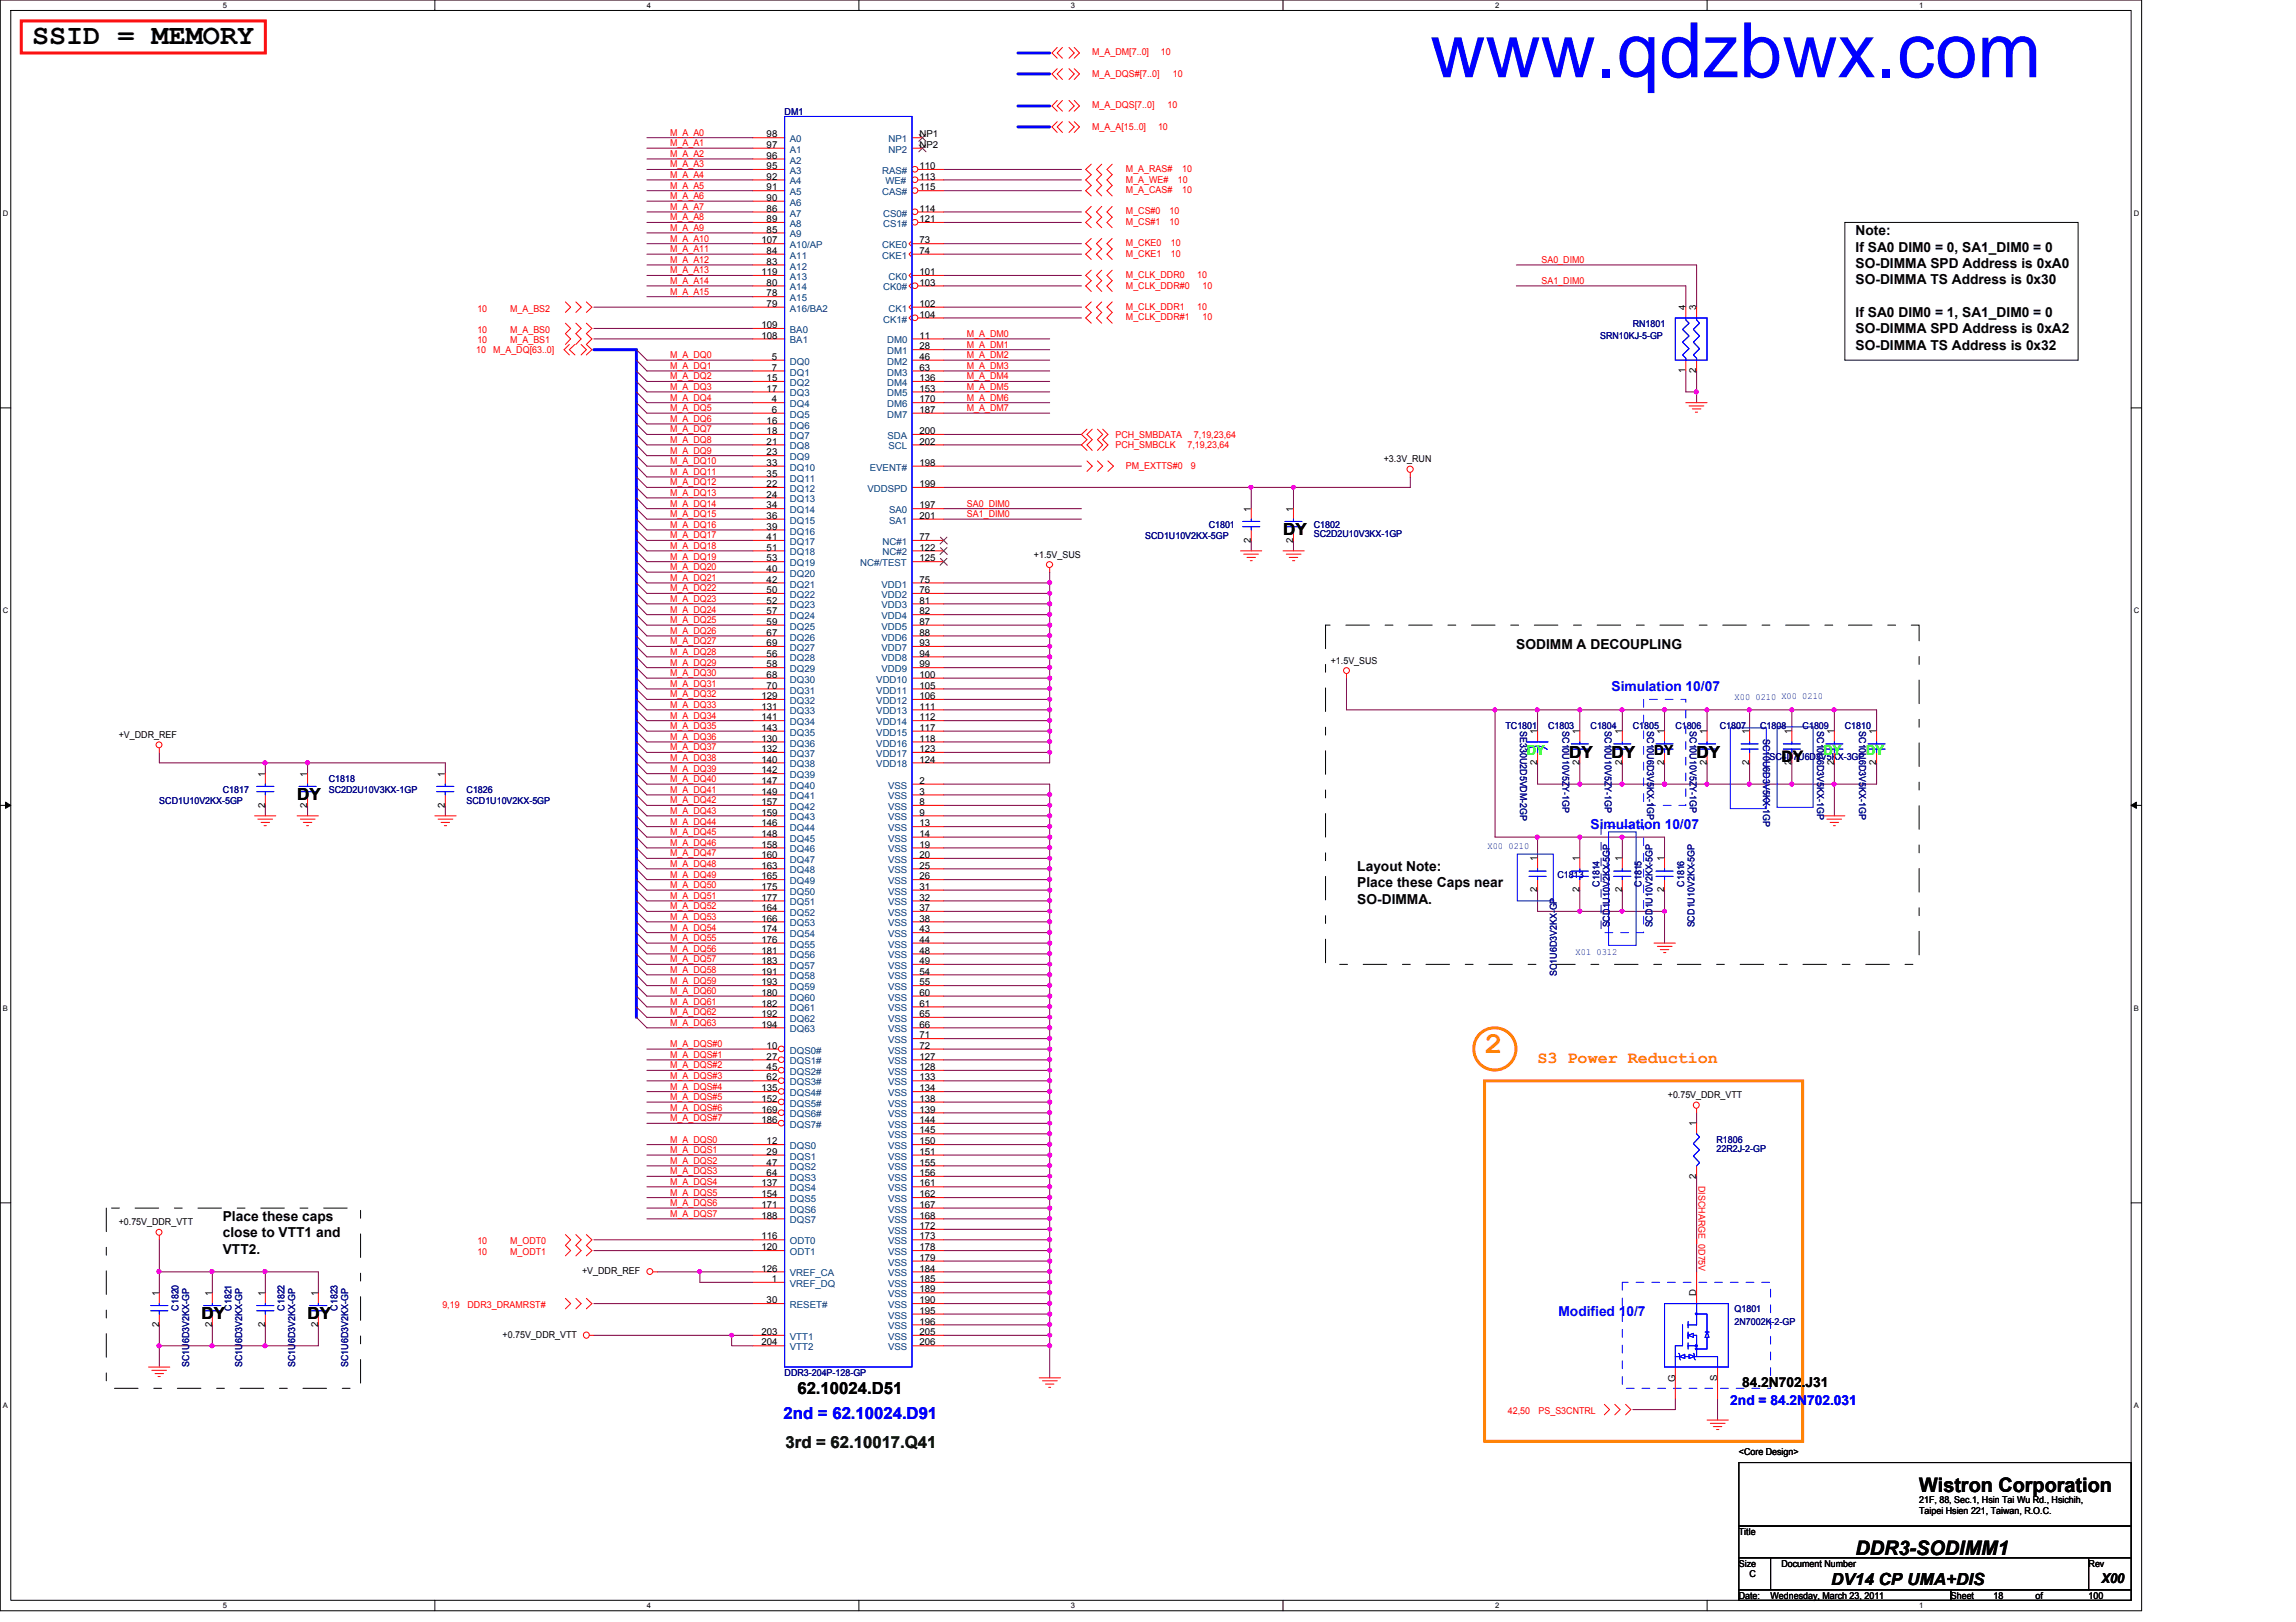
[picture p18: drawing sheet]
<svg xmlns="http://www.w3.org/2000/svg" width="297mm" height="210mm" viewBox="0 0 297 210" stroke-linecap="round" stroke-linejoin="round" font-family="sans-serif">
<defs><g id="words">
<text font-size="9.9" fill="#00f" x="185" y="10">www.qdzbwx.com</text>
<text font-size="3.9" fill="#ff8000" x="192.1" y="136.3">2</text>
<text font-size="3.7" x="4.1" y="5.8">SSID = MEMORY</text>
<g font-size="2.6">
<text x="248.3" y="193">Wistron Corporation</text>
<text x="240.1" y="201.2">DDR3-SODIMM1</text>
</g>
<g font-size="2.2">
<text x="166" y="69.2">DY</text>
<text x="203" y="98">DY</text>
<text x="208.5" y="98">DY</text>
<text x="219.5" y="98">DY</text>
<text x="38.4" y="103.5">DY</text>
<text x="26.1" y="170.7">DY</text>
<text x="39.8" y="170.7">DY</text>
<text x="103.2" y="180.3">62.10024.D51</text>
<text x="236.9" y="205.1">DV14 CP UMA+DIS</text>
</g>
<text font-size="2.2" fill="#ff8000" x="198.9" y="137.5">S3 Power Reduction</text>
<text font-size="2.2" fill="#00f" x="101.4" y="183.6">2nd = 62.10024.D91</text>
<text font-size="2.2" fill="#004000" x="101.6" y="187.3">3rd = 62.10017.Q41</text>
<text font-size="2" x="230.5" y="98.6">DY</text>
<g font-size="1.8">
<text x="240.1" y="30.4">Note:</text>
<text x="240.1" y="32.6">If SA0 DIM0 = 0, SA1_DIM0 = 0</text>
<text x="240.1" y="34.7">SO-DIMMA SPD Address is 0xA0</text>
<text x="240.1" y="36.8">SO-DIMMA TS Address is 0x30</text>
<text x="240.1" y="41">If SA0 DIM0 = 1, SA1_DIM0 = 0</text>
<text x="240.1" y="43.1">SO-DIMMA SPD Address is 0xA2</text>
<text x="240.1" y="45.3">SO-DIMMA TS Address is 0x32</text>
<text x="196.2" y="83.9">SODIMM A DECOUPLING</text>
<text x="214" y="97.7">DY</text>
<text x="175.6" y="112.7">Layout Note:</text>
<text x="175.6" y="114.9">Place these Caps near</text>
<text x="175.6" y="117">SO-DIMMA.</text>
<text x="28.8" y="158">Place these caps</text>
<text x="28.8" y="160.1">close to VTT1 and</text>
<text x="28.8" y="162.2">VTT2.</text>
<text x="225.4" y="179.5">84.2N702.J31</text>
<text x="271.9" y="204.9">X00</text>
</g>
<g font-size="1.8" fill="#00f">
<text x="208.5" y="89.4">Simulation 10/07</text>
<text x="205.8" y="107.2">Simulation 10/07</text>
<text x="201.6" y="170.3">Modified 10/7</text>
<text x="223.9" y="181.9">2nd = 84.2N702.031</text>
</g>
<g font-size="1.8" fill="#0f0">
<text x="197.5" y="97.7">DY</text>
<text x="235.9" y="97.7">DY</text>
<text x="241.4" y="97.7">DY</text>
</g>
<g font-size="1.2" fill="#f00">
<text x="141.3" y="9.9">M_A_DQS#[7..0]</text>
<text x="141.3" y="7.2">M_A_DM[7..0]</text>
<text x="150.2" y="7.2">10</text>
<text x="151.7" y="9.9">10</text>
<text x="86.7" y="17.6">M_A_A0</text>
<text x="141.3" y="14">M_A_DQS[7..0]</text>
<text x="141.3" y="16.8">M_A_A[15..0]</text>
<text x="149.8" y="16.8">10</text>
<text x="151" y="14">10</text>
<text x="86.7" y="18.9">M_A_A1</text>
<text x="86.7" y="20.3">M_A_A2</text>
<text x="86.7" y="21.7">M_A_A3</text>
<text x="86.7" y="23">M_A_A4</text>
<text x="145.7" y="23.6">M_A_WE#</text>
<text x="145.7" y="22.3">M_A_RAS#</text>
<text x="152.4" y="23.6">10</text>
<text x="152.9" y="22.3">10</text>
<text x="86.7" y="24.4">M_A_A5</text>
<text x="86.7" y="27.2">M_A_A7</text>
<text x="86.7" y="28.5">M_A_A8</text>
<text x="86.7" y="29.9">M_A_A9</text>
<text x="86.7" y="25.8">M_A_A6</text>
<text x="145.7" y="27.7">M_CS#0</text>
<text x="145.7" y="25">M_A_CAS#</text>
<text x="145.7" y="29.1">M_CS#1</text>
<text x="151.3" y="27.7">10</text>
<text x="151.3" y="29.1">10</text>
<text x="152.9" y="25">10</text>
<text x="86.7" y="31.3">M_A_A10</text>
<text x="86.7" y="32.6">M_A_A11</text>
<text x="86.7" y="35.4">M_A_A13</text>
<text x="86.7" y="34">M_A_A12</text>
<text x="145.7" y="31.8">M_CKE0</text>
<text x="145.7" y="33.2">M_CKE1</text>
<text x="145.7" y="36">M_CLK_DDR0</text>
<text x="151.5" y="31.8">10</text>
<text x="151.5" y="33.2">10</text>
<text x="154.9" y="36">10</text>
<text x="199.4" y="34">SA0_DIM0</text>
<text x="61.8" y="40.3">10</text>
<text x="66" y="40.3">M_A_BS2</text>
<text x="86.7" y="36.7">M_A_A14</text>
<text x="86.7" y="38.1">M_A_A15</text>
<text x="145.7" y="37.3">M_CLK_DDR#0</text>
<text x="145.7" y="40.1">M_CLK_DDR1</text>
<text x="145.7" y="41.4">M_CLK_DDR#1</text>
<text x="154.9" y="40.1">10</text>
<text x="155.6" y="37.3">10</text>
<text x="155.6" y="41.4">10</text>
<text x="199.4" y="36.7">SA1_DIM0</text>
<text x="61.6" y="45.7">10</text>
<text x="61.8" y="43.1">10</text>
<text x="61.8" y="44.4">10</text>
<text x="63.8" y="45.7">M_A_DQ[63..0]</text>
<text x="66" y="43.1">M_A_BS0</text>
<text x="66" y="44.4">M_A_BS1</text>
<text x="86.7" y="46.4">M_A_DQ0</text>
<text x="86.7" y="47.8">M_A_DQ1</text>
<text x="125.1" y="43.6">M_A_DM0</text>
<text x="125.1" y="45">M_A_DM1</text>
<text x="125.1" y="46.4">M_A_DM2</text>
<text x="125.1" y="47.8">M_A_DM3</text>
<text x="86.7" y="49.1">M_A_DQ2</text>
<text x="86.7" y="50.5">M_A_DQ3</text>
<text x="86.7" y="51.9">M_A_DQ4</text>
<text x="86.7" y="53.2">M_A_DQ5</text>
<text x="125.1" y="49.1">M_A_DM4</text>
<text x="125.1" y="50.5">M_A_DM5</text>
<text x="125.1" y="51.9">M_A_DM6</text>
<text x="125.1" y="53.2">M_A_DM7</text>
<text x="86.7" y="54.6">M_A_DQ6</text>
<text x="86.7" y="56">M_A_DQ7</text>
<text x="86.7" y="57.3">M_A_DQ8</text>
<text x="86.7" y="58.7">M_A_DQ9</text>
<text x="144.3" y="58">PCH_SMBCLK</text>
<text x="144.3" y="56.7">PCH_SMBDATA</text>
<text x="153.6" y="58">7,19,23,64</text>
<text x="154.5" y="56.7">7,19,23,64</text>
<text x="86.7" y="62.8">M_A_DQ12</text>
<text x="86.7" y="64.2">M_A_DQ13</text>
<text x="86.7" y="65.6">M_A_DQ14</text>
<text x="86.7" y="60.1">M_A_DQ10</text>
<text x="86.7" y="61.5">M_A_DQ11</text>
<text x="125.1" y="65.6">SA0_DIM0</text>
<text x="145.7" y="60.7">PM_EXTTS#0</text>
<text x="154" y="60.7">9</text>
<text x="86.7" y="66.9">M_A_DQ15</text>
<text x="86.7" y="68.3">M_A_DQ16</text>
<text x="86.7" y="69.7">M_A_DQ17</text>
<text x="86.7" y="71">M_A_DQ18</text>
<text x="125.1" y="66.9">SA1_DIM0</text>
<text x="86.7" y="72.4">M_A_DQ19</text>
<text x="86.7" y="73.8">M_A_DQ20</text>
<text x="86.7" y="75.2">M_A_DQ21</text>
<text x="86.7" y="76.5">M_A_DQ22</text>
<text x="86.7" y="77.9">M_A_DQ23</text>
<text x="86.7" y="79.3">M_A_DQ24</text>
<text x="86.7" y="80.6">M_A_DQ25</text>
<text x="86.7" y="82">M_A_DQ26</text>
<text x="86.7" y="83.4">M_A_DQ27</text>
<text x="86.7" y="84.8">M_A_DQ28</text>
<text x="86.7" y="86.1">M_A_DQ29</text>
<text x="86.7" y="87.5">M_A_DQ30</text>
<text x="86.7" y="88.9">M_A_DQ31</text>
<text x="86.7" y="90.3">M_A_DQ32</text>
<text x="86.7" y="91.6">M_A_DQ33</text>
<text x="86.7" y="93">M_A_DQ34</text>
<text x="86.7" y="94.4">M_A_DQ35</text>
<text x="86.7" y="95.8">M_A_DQ36</text>
<text x="86.7" y="101.2">M_A_DQ40</text>
<text x="86.7" y="97.1">M_A_DQ37</text>
<text x="86.7" y="98.5">M_A_DQ38</text>
<text x="86.7" y="99.9">M_A_DQ39</text>
<text x="86.7" y="102.6">M_A_DQ41</text>
<text x="86.7" y="104">M_A_DQ42</text>
<text x="86.7" y="105.3">M_A_DQ43</text>
<text x="86.7" y="106.7">M_A_DQ44</text>
<text x="86.7" y="108.1">M_A_DQ45</text>
<text x="86.7" y="109.5">M_A_DQ46</text>
<text x="86.7" y="110.8">M_A_DQ47</text>
<text x="86.7" y="112.2">M_A_DQ48</text>
<text x="86.7" y="113.6">M_A_DQ49</text>
<text x="86.7" y="114.9">M_A_DQ50</text>
<text x="86.7" y="116.3">M_A_DQ51</text>
<text x="86.7" y="117.7">M_A_DQ52</text>
<text x="86.7" y="119">M_A_DQ53</text>
<text x="86.7" y="120.4">M_A_DQ54</text>
<text x="86.7" y="121.8">M_A_DQ55</text>
<text x="86.7" y="123.2">M_A_DQ56</text>
<text x="86.7" y="124.5">M_A_DQ57</text>
<text x="86.7" y="125.9">M_A_DQ58</text>
<text x="86.7" y="127.3">M_A_DQ59</text>
<text x="86.7" y="128.7">M_A_DQ60</text>
<text x="86.7" y="130">M_A_DQ61</text>
<text x="86.7" y="131.4">M_A_DQ62</text>
<text x="86.7" y="135.5">M_A_DQS#0</text>
<text x="86.7" y="136.9">M_A_DQS#1</text>
<text x="86.7" y="132.8">M_A_DQ63</text>
<text x="86.7" y="142.4">M_A_DQS#5</text>
<text x="86.7" y="143.8">M_A_DQS#6</text>
<text x="86.7" y="138.3">M_A_DQS#2</text>
<text x="86.7" y="139.6">M_A_DQS#3</text>
<text x="86.7" y="141">M_A_DQS#4</text>
<text x="86.7" y="145.1">M_A_DQS#7</text>
<text x="86.7" y="147.9">M_A_DQS0</text>
<text x="86.7" y="149.2">M_A_DQS1</text>
<text x="86.7" y="152">M_A_DQS3</text>
<text x="86.7" y="153.3">M_A_DQS4</text>
<text x="86.7" y="154.7">M_A_DQS5</text>
<text x="86.7" y="150.6">M_A_DQS2</text>
<text x="219.7" y="153.5" transform="rotate(90 219.7 153.5)">DISCHARGE_0D75V</text>
<text x="61.8" y="161">10</text>
<text x="66" y="161">M_ODT0</text>
<text x="86.7" y="156.1">M_A_DQS6</text>
<text x="86.7" y="157.5">M_A_DQS7</text>
<text x="61.8" y="162.4">10</text>
<text x="66" y="162.4">M_ODT1</text>
<text x="57.2" y="169.3">9,19</text>
<text x="60.5" y="169.3">DDR3_DRAMRST#</text>
<text x="195.1" y="183">42,50</text>
<text x="199" y="183">PS_S3CNTRL</text>
</g>
<g font-size="1.2">
<text x="99.2" y="17.8">98</text>
<text x="119" y="17.8">NP1</text>
<text x="99.2" y="19.1">97</text>
<text x="99.2" y="20.5">96</text>
<text x="99.2" y="21.9">95</text>
<text x="99.2" y="23.2">92</text>
<text x="119" y="21.9">110</text>
<text x="119" y="19.1">NP2</text>
<text x="119" y="23.2">113</text>
<text x="99.2" y="24.6">91</text>
<text x="99.2" y="26">90</text>
<text x="99.2" y="27.4">86</text>
<text x="99.2" y="28.7">89</text>
<text x="119" y="24.6">115</text>
<text x="119" y="27.4">114</text>
<text x="119" y="28.7">121</text>
<text x="98.5" y="31.5">107</text>
<text x="98.5" y="35.6">119</text>
<text x="99.2" y="30.1">85</text>
<text x="99.2" y="32.9">84</text>
<text x="99.2" y="34.2">83</text>
<text x="119" y="31.5">73</text>
<text x="119" y="32.9">74</text>
<text x="119" y="35.6">101</text>
<text x="99.2" y="37">80</text>
<text x="99.2" y="38.4">78</text>
<text x="99.2" y="39.7">79</text>
<text x="119" y="39.7">102</text>
<text x="119" y="37">103</text>
<text x="119" y="41.1">104</text>
<text x="218.1" y="40.2" transform="rotate(-90 218.1 40.2)">4</text>
<text x="219.5" y="40.2" transform="rotate(-90 219.5 40.2)">3</text>
<text x="98.5" y="42.5">109</text>
<text x="98.5" y="43.8">108</text>
<text x="99.9" y="46.6">5</text>
<text x="99.9" y="48">7</text>
<text x="119" y="43.8">11</text>
<text x="119" y="45.2">28</text>
<text x="119" y="46.6">46</text>
<text x="119" y="48">63</text>
<text x="99.2" y="49.3">15</text>
<text x="99.2" y="50.7">17</text>
<text x="99.9" y="52.1">4</text>
<text x="99.9" y="53.4">6</text>
<text x="119" y="49.3">136</text>
<text x="119" y="50.7">153</text>
<text x="119" y="52.1">170</text>
<text x="119" y="53.4">187</text>
<text x="218.1" y="48.3" transform="rotate(-90 218.1 48.3)">1</text>
<text x="219.5" y="48.3" transform="rotate(-90 219.5 48.3)">2</text>
<text x="99.2" y="54.8">16</text>
<text x="99.2" y="56.2">18</text>
<text x="99.2" y="57.5">21</text>
<text x="99.2" y="58.9">23</text>
<text x="119" y="57.5">202</text>
<text x="119" y="56.2">200</text>
<text x="179" y="59.8">+3.3V_RUN</text>
<text x="99.2" y="60.3">33</text>
<text x="99.2" y="61.7">35</text>
<text x="99.2" y="63">22</text>
<text x="99.2" y="64.4">24</text>
<text x="99.2" y="65.8">34</text>
<text x="119" y="63">199</text>
<text x="119" y="65.8">197</text>
<text x="119" y="60.3">198</text>
<text x="99.2" y="67.1">36</text>
<text x="99.2" y="68.5">39</text>
<text x="99.2" y="69.9">41</text>
<text x="99.2" y="71.2">51</text>
<text x="119" y="69.9">77</text>
<text x="119" y="71.2">122</text>
<text x="119" y="67.1">201</text>
<text x="161.8" y="70.2" transform="rotate(-90 161.8 70.2)">2</text>
<text x="161.8" y="66.2" transform="rotate(-90 161.8 66.2)">1</text>
<text x="167.3" y="70.2" transform="rotate(-90 167.3 70.2)">2</text>
<text x="167.3" y="66.2" transform="rotate(-90 167.3 66.2)">1</text>
<text x="99.2" y="72.6">53</text>
<text x="99.2" y="74">40</text>
<text x="99.2" y="75.4">42</text>
<text x="99.2" y="76.8">50</text>
<text x="119" y="75.4">75</text>
<text x="119" y="76.8">76</text>
<text x="119" y="72.6">125</text>
<text x="133.8" y="72.2">+1.5V_SUS</text>
<text x="99.2" y="78.1">52</text>
<text x="99.2" y="79.5">57</text>
<text x="99.2" y="80.9">59</text>
<text x="99.2" y="82.3">67</text>
<text x="99.2" y="83.6">69</text>
<text x="119" y="78.1">81</text>
<text x="119" y="79.5">82</text>
<text x="119" y="80.9">87</text>
<text x="119" y="82.3">88</text>
<text x="119" y="83.6">93</text>
<text x="99.2" y="85">56</text>
<text x="99.2" y="86.4">58</text>
<text x="99.2" y="87.7">68</text>
<text x="99.2" y="89.1">70</text>
<text x="119" y="85">94</text>
<text x="119" y="86.4">99</text>
<text x="119" y="87.7">100</text>
<text x="119" y="89.1">105</text>
<text x="172.2" y="85.9">+1.5V_SUS</text>
<text x="15.4" y="95.5">+V_DDR_REF</text>
<text x="98.5" y="90.5">129</text>
<text x="98.5" y="91.8">131</text>
<text x="98.5" y="93.2">141</text>
<text x="98.5" y="94.6">143</text>
<text x="98.5" y="96">130</text>
<text x="119" y="91.8">111</text>
<text x="119" y="93.2">112</text>
<text x="119" y="94.6">117</text>
<text x="119" y="96">118</text>
<text x="119" y="90.5">106</text>
<text x="198.9" y="95" transform="rotate(-90 198.9 95)">1</text>
<text x="204.3" y="95" transform="rotate(-90 204.3 95)">1</text>
<text x="209.8" y="95" transform="rotate(-90 209.8 95)">1</text>
<text x="215.3" y="95" transform="rotate(-90 215.3 95)">1</text>
<text x="220.8" y="95" transform="rotate(-90 220.8 95)">1</text>
<text x="226.3" y="95" transform="rotate(-90 226.3 95)">1</text>
<text x="231.8" y="95" transform="rotate(-90 231.8 95)">1</text>
<text x="237.3" y="95" transform="rotate(-90 237.3 95)">1</text>
<text x="242.7" y="95" transform="rotate(-90 242.7 95)">1</text>
<text x="34.3" y="100.5" transform="rotate(-90 34.3 100.5)">1</text>
<text x="39.7" y="100.5" transform="rotate(-90 39.7 100.5)">1</text>
<text x="57.6" y="100.5" transform="rotate(-90 57.6 100.5)">1</text>
<text x="98.5" y="97.3">132</text>
<text x="98.5" y="98.7">140</text>
<text x="98.5" y="100.1">142</text>
<text x="98.5" y="101.4">147</text>
<text x="119" y="101.4">2</text>
<text x="119" y="98.7">124</text>
<text x="119" y="97.3">123</text>
<text x="198.9" y="99" transform="rotate(-90 198.9 99)">2</text>
<text x="204.3" y="99" transform="rotate(-90 204.3 99)">2</text>
<text x="209.8" y="99" transform="rotate(-90 209.8 99)">2</text>
<text x="215.3" y="99" transform="rotate(-90 215.3 99)">2</text>
<text x="220.8" y="99" transform="rotate(-90 220.8 99)">2</text>
<text x="226.3" y="99" transform="rotate(-90 226.3 99)">2</text>
<text x="231.8" y="99" transform="rotate(-90 231.8 99)">2</text>
<text x="237.3" y="99" transform="rotate(-90 237.3 99)">2</text>
<text x="242.7" y="99" transform="rotate(-90 242.7 99)">2</text>
<text x="34.3" y="104.5" transform="rotate(-90 34.3 104.5)">2</text>
<text x="39.7" y="104.5" transform="rotate(-90 39.7 104.5)">2</text>
<text x="57.6" y="104.5" transform="rotate(-90 57.6 104.5)">2</text>
<text x="98.5" y="102.8">149</text>
<text x="98.5" y="104.2">157</text>
<text x="98.5" y="105.5">159</text>
<text x="98.5" y="106.9">146</text>
<text x="119" y="102.8">3</text>
<text x="119" y="104.2">8</text>
<text x="119" y="105.5">9</text>
<text x="119" y="106.9">13</text>
<text x="98.5" y="108.3">148</text>
<text x="98.5" y="109.7">158</text>
<text x="98.5" y="111">160</text>
<text x="98.5" y="112.4">163</text>
<text x="98.5" y="113.8">165</text>
<text x="119" y="108.3">14</text>
<text x="119" y="109.7">19</text>
<text x="119" y="111">20</text>
<text x="119" y="112.4">25</text>
<text x="119" y="113.8">26</text>
<text x="198.9" y="111.5" transform="rotate(-90 198.9 111.5)">1</text>
<text x="204.3" y="111.5" transform="rotate(-90 204.3 111.5)">1</text>
<text x="209.8" y="111.5" transform="rotate(-90 209.8 111.5)">1</text>
<text x="215.3" y="111.5" transform="rotate(-90 215.3 111.5)">1</text>
<text x="98.5" y="115.1">175</text>
<text x="98.5" y="116.5">177</text>
<text x="98.5" y="117.9">164</text>
<text x="98.5" y="119.3">166</text>
<text x="119" y="115.1">31</text>
<text x="119" y="116.5">32</text>
<text x="119" y="117.9">37</text>
<text x="119" y="119.3">38</text>
<text x="198.9" y="115.5" transform="rotate(-90 198.9 115.5)">2</text>
<text x="204.3" y="115.5" transform="rotate(-90 204.3 115.5)">2</text>
<text x="209.8" y="115.5" transform="rotate(-90 209.8 115.5)">2</text>
<text x="215.3" y="115.5" transform="rotate(-90 215.3 115.5)">2</text>
<text x="98.5" y="120.6">174</text>
<text x="98.5" y="122">176</text>
<text x="98.5" y="123.4">181</text>
<text x="98.5" y="124.8">183</text>
<text x="119" y="120.6">43</text>
<text x="119" y="122">44</text>
<text x="119" y="123.4">48</text>
<text x="119" y="124.8">49</text>
<text x="98.5" y="126.1">191</text>
<text x="98.5" y="127.5">193</text>
<text x="98.5" y="128.9">180</text>
<text x="98.5" y="130.3">182</text>
<text x="98.5" y="131.6">192</text>
<text x="119" y="126.1">54</text>
<text x="119" y="127.5">55</text>
<text x="119" y="128.9">60</text>
<text x="119" y="130.3">61</text>
<text x="119" y="131.6">65</text>
<text x="98.5" y="133">194</text>
<text x="99.2" y="135.7">10</text>
<text x="99.2" y="137.1">27</text>
<text x="119" y="133">66</text>
<text x="119" y="134.4">71</text>
<text x="119" y="135.7">72</text>
<text x="119" y="137.1">127</text>
<text x="98.5" y="141.2">135</text>
<text x="98.5" y="142.6">152</text>
<text x="98.5" y="144">169</text>
<text x="99.2" y="138.5">45</text>
<text x="99.2" y="139.8">62</text>
<text x="119" y="138.5">128</text>
<text x="119" y="141.2">134</text>
<text x="119" y="139.8">133</text>
<text x="119" y="142.6">138</text>
<text x="119" y="144">139</text>
<text x="215.8" y="142.1">+0.75V_DDR_VTT</text>
<text x="98.5" y="145.3">186</text>
<text x="99.2" y="148.1">12</text>
<text x="99.2" y="149.4">29</text>
<text x="119" y="145.3">144</text>
<text x="119" y="146.7">145</text>
<text x="119" y="149.4">151</text>
<text x="119" y="148.1">150</text>
<text x="219.5" y="145.8" transform="rotate(-90 219.5 145.8)">1</text>
<text x="98.5" y="153.5">137</text>
<text x="98.5" y="154.9">154</text>
<text x="99.2" y="150.8">47</text>
<text x="99.2" y="152.2">64</text>
<text x="119" y="150.8">155</text>
<text x="119" y="152.2">156</text>
<text x="119" y="153.5">161</text>
<text x="119" y="154.9">162</text>
<text x="219.5" y="152.5" transform="rotate(-90 219.5 152.5)">2</text>
<text x="15.4" y="158.6">+0.75V_DDR_VTT</text>
<text x="98.5" y="156.3">171</text>
<text x="98.5" y="157.7">188</text>
<text x="98.5" y="160.4">116</text>
<text x="98.5" y="161.8">120</text>
<text x="119" y="156.3">167</text>
<text x="119" y="157.7">168</text>
<text x="119" y="160.4">173</text>
<text x="119" y="159">172</text>
<text x="119" y="161.8">178</text>
<text x="20.6" y="167.7" transform="rotate(-90 20.6 167.7)">1</text>
<text x="27.4" y="167.7" transform="rotate(-90 27.4 167.7)">1</text>
<text x="34.3" y="167.7" transform="rotate(-90 34.3 167.7)">1</text>
<text x="41.1" y="167.7" transform="rotate(-90 41.1 167.7)">1</text>
<text x="75.3" y="164.9">+V_DDR_REF</text>
<text x="98.5" y="164.5">126</text>
<text x="99.9" y="165.9">1</text>
<text x="119" y="163.2">179</text>
<text x="119" y="165.9">185</text>
<text x="119" y="164.5">184</text>
<text x="119" y="167.3">189</text>
<text x="219.5" y="167.7" transform="rotate(-90 219.5 167.7)">D</text>
<text x="20.6" y="171.7" transform="rotate(-90 20.6 171.7)">2</text>
<text x="27.4" y="171.7" transform="rotate(-90 27.4 171.7)">2</text>
<text x="34.3" y="171.7" transform="rotate(-90 34.3 171.7)">2</text>
<text x="41.1" y="171.7" transform="rotate(-90 41.1 171.7)">2</text>
<text x="65" y="173.1">+0.75V_DDR_VTT</text>
<text x="98.5" y="172.8">203</text>
<text x="99.2" y="168.7">30</text>
<text x="119" y="168.7">190</text>
<text x="119" y="170">195</text>
<text x="119" y="171.4">196</text>
<text x="119" y="172.8">205</text>
<text x="98.5" y="174.1">204</text>
<text x="119" y="174.1">206</text>
<text x="216.7" y="178.9" transform="rotate(-90 216.7 178.9)">G</text>
<text x="222.2" y="178.7" transform="rotate(-90 222.2 178.7)">S</text>
<text x="225" y="188.3">&lt;Core Design&gt;</text>
<text x="248.3" y="194.5">21F, 88, Sec.1, Hsin Tai Wu Rd., Hsichih,</text>
<text x="248.3" y="196">Taipei Hsien 221, Taiwan, R.O.C.</text>
<text x="225" y="198.6">Title</text>
<text x="225" y="202.7">Size</text>
<text x="230.5" y="202.7">Document Number</text>
<text x="270.2" y="202.7">Rev</text>
<text x="225" y="206.9">Date:</text>
<text x="226.4" y="204.1">C</text>
<text x="229.1" y="206.9">Wednesday, March 23, 2011</text>
<text x="252.4" y="206.9">Sheet</text>
<text x="257.9" y="206.9">18</text>
<text x="263.4" y="206.9">of</text>
<text x="270.2" y="206.9">100</text>
</g>
<g font-size="1.2" fill="#000080">
<text x="101.5" y="14.9">DM1</text>
<text x="207" y="43.9">SRN10KJ-5-GP</text>
<text x="211.2" y="42.3">RN1801</text>
<text x="148.2" y="69.7">SCD1U10V2KX-5GP</text>
<text x="156.4" y="68.3">C1801</text>
<text x="170" y="68.3">C1802</text>
<text x="170" y="69.6">SC2D2U10V3KX-1GP</text>
<text x="194.8" y="94.4">TC1801</text>
<text x="196.7" y="94.6" transform="rotate(90 196.7 94.6)">SE330U2D5VDM-2GP</text>
<text x="200.3" y="94.4">C1803</text>
<text x="202.1" y="94.6" transform="rotate(90 202.1 94.6)">SC10U10V5ZY-1GP</text>
<text x="205.8" y="94.4">C1804</text>
<text x="207.6" y="94.6" transform="rotate(90 207.6 94.6)">SC10U10V5ZY-1GP</text>
<text x="211.2" y="94.4">C1805</text>
<text x="213.1" y="94.6" transform="rotate(90 213.1 94.6)">SC10U6D3V5KX-1GP</text>
<text x="216.7" y="94.4">C1806</text>
<text x="218.6" y="94.6" transform="rotate(90 218.6 94.6)">SC10U10V5ZY-1GP</text>
<text x="222.5" y="94.3">C1807</text>
<text x="227.7" y="94.4">C1808</text>
<text x="228.1" y="95.6" transform="rotate(90 228.1 95.6)">SC10U6D3V5KX-1GP</text>
<text x="233.2" y="94.4">C1809</text>
<text x="235.1" y="94.6" transform="rotate(90 235.1 94.6)">SC10U6D3V5KX-1GP</text>
<text x="238.7" y="94.4">C1810</text>
<text x="240.5" y="94.6" transform="rotate(90 240.5 94.6)">SC10U6D3V5KX-1GP</text>
<text x="42.5" y="101.3">C1818</text>
<text x="228.9" y="98.4">SC4D7U6D3V5KX-3GP</text>
<text x="20.6" y="104">SCD1U10V2KX-5GP</text>
<text x="28.8" y="102.6">C1817</text>
<text x="42.5" y="102.6">SC2D2U10V3KX-1GP</text>
<text x="60.4" y="102.6">C1826</text>
<text x="60.4" y="104">SCD1U10V2KX-5GP</text>
<text x="201.5" y="113.6">C1813</text>
<text x="206.9" y="114.8" transform="rotate(-90 206.9 114.8)">C1814</text>
<text x="212.4" y="114.8" transform="rotate(-90 212.4 114.8)">C1815</text>
<text x="217.9" y="114.8" transform="rotate(-90 217.9 114.8)">C1816</text>
<text x="208.3" y="120" transform="rotate(-90 208.3 120)">SCD1U10V2KX-5GP</text>
<text x="213.8" y="120" transform="rotate(-90 213.8 120)">SCD1U10V2KX-5GP</text>
<text x="219.2" y="120" transform="rotate(-90 219.2 120)">SCD1U10V2KX-5GP</text>
<text x="201.4" y="126.3" transform="rotate(-90 201.4 126.3)">SC1U6D3V2KX-GP</text>
<text x="222.1" y="147.9">R1806</text>
<text x="222.1" y="149.1">22R2J-2-GP</text>
<text x="23.1" y="169.6" transform="rotate(-90 23.1 169.6)">C1820</text>
<text x="30" y="169.6" transform="rotate(-90 30 169.6)">C1821</text>
<text x="36.8" y="169.6" transform="rotate(-90 36.8 169.6)">C1822</text>
<text x="43.7" y="169.6" transform="rotate(-90 43.7 169.6)">C1823</text>
<text x="224.4" y="169.8">Q1801</text>
<text x="224.4" y="171.5">2N7002K-2-GP</text>
<text x="24.5" y="176.9" transform="rotate(-90 24.5 176.9)">SC1U6D3V2KX-GP</text>
<text x="31.3" y="176.9" transform="rotate(-90 31.3 176.9)">SC1U6D3V2KX-GP</text>
<text x="38.2" y="176.9" transform="rotate(-90 38.2 176.9)">SC1U6D3V2KX-GP</text>
<text x="45" y="176.9" transform="rotate(-90 45 176.9)">SC1U6D3V2KX-GP</text>
<text x="101.5" y="178.1">DDR3-204P-128-GP</text>
</g>
<g font-size="1.2" fill="#004080">
<text x="102.2" y="18.4">A0</text>
<text x="102.2" y="19.8">A1</text>
<text x="102.2" y="21.2">A2</text>
<text x="102.2" y="22.5">A3</text>
<text x="102.2" y="23.9">A4</text>
<text x="114.1" y="22.5">RAS#</text>
<text x="114.6" y="23.9">WE#</text>
<text x="114.9" y="18.4">NP1</text>
<text x="114.9" y="19.8">NP2</text>
<text x="102.2" y="25.3">A5</text>
<text x="102.2" y="26.6">A6</text>
<text x="102.2" y="28">A7</text>
<text x="102.2" y="29.4">A8</text>
<text x="114.1" y="25.3">CAS#</text>
<text x="114.3" y="28">CS0#</text>
<text x="114.3" y="29.4">CS1#</text>
<text x="102.2" y="30.7">A9</text>
<text x="102.2" y="32.1">A10/AP</text>
<text x="102.2" y="33.5">A11</text>
<text x="102.2" y="34.9">A12</text>
<text x="114.1" y="32.1">CKE0</text>
<text x="114.1" y="33.5">CKE1</text>
<text x="102.2" y="36.2">A13</text>
<text x="102.2" y="37.6">A14</text>
<text x="102.2" y="39">A15</text>
<text x="102.2" y="40.3">A16/BA2</text>
<text x="114.3" y="37.6">CK0#</text>
<text x="114.3" y="41.7">CK1#</text>
<text x="114.9" y="36.2">CK0</text>
<text x="114.9" y="40.3">CK1</text>
<text x="102.2" y="43.1">BA0</text>
<text x="102.2" y="44.4">BA1</text>
<text x="102.2" y="47.2">DQ0</text>
<text x="114.8" y="44.4">DM0</text>
<text x="114.8" y="45.8">DM1</text>
<text x="114.8" y="47.2">DM2</text>
<text x="102.2" y="48.6">DQ1</text>
<text x="102.2" y="50">DQ2</text>
<text x="102.2" y="51.3">DQ3</text>
<text x="102.2" y="52.7">DQ4</text>
<text x="114.8" y="48.6">DM3</text>
<text x="114.8" y="50">DM4</text>
<text x="114.8" y="51.3">DM5</text>
<text x="114.8" y="52.7">DM6</text>
<text x="102.2" y="54.1">DQ5</text>
<text x="102.2" y="55.5">DQ6</text>
<text x="102.2" y="56.8">DQ7</text>
<text x="102.2" y="58.2">DQ8</text>
<text x="102.2" y="59.6">DQ9</text>
<text x="114.8" y="54.1">DM7</text>
<text x="114.8" y="56.8">SDA</text>
<text x="114.9" y="58.2">SCL</text>
<text x="102.2" y="60.9">DQ10</text>
<text x="102.2" y="62.3">DQ11</text>
<text x="102.2" y="63.7">DQ12</text>
<text x="102.2" y="65">DQ13</text>
<text x="112.2" y="63.7">VDDSPD</text>
<text x="112.5" y="60.9">EVENT#</text>
<text x="102.2" y="66.4">DQ14</text>
<text x="102.2" y="67.8">DQ15</text>
<text x="102.2" y="69.2">DQ16</text>
<text x="102.2" y="70.5">DQ17</text>
<text x="102.2" y="71.9">DQ18</text>
<text x="114.2" y="70.5">NC#1</text>
<text x="114.2" y="71.9">NC#2</text>
<text x="115" y="66.4">SA0</text>
<text x="115" y="67.8">SA1</text>
<text x="102.2" y="73.3">DQ19</text>
<text x="102.2" y="74.6">DQ20</text>
<text x="102.2" y="76">DQ21</text>
<text x="102.2" y="77.4">DQ22</text>
<text x="111.3" y="73.3">NC#/TEST</text>
<text x="114" y="76">VDD1</text>
<text x="114" y="77.4">VDD2</text>
<text x="102.2" y="78.7">DQ23</text>
<text x="102.2" y="80.1">DQ24</text>
<text x="102.2" y="81.5">DQ25</text>
<text x="102.2" y="82.9">DQ26</text>
<text x="114" y="78.7">VDD3</text>
<text x="114" y="80.1">VDD4</text>
<text x="114" y="81.5">VDD5</text>
<text x="114" y="82.9">VDD6</text>
<text x="102.2" y="84.2">DQ27</text>
<text x="102.2" y="85.6">DQ28</text>
<text x="102.2" y="87">DQ29</text>
<text x="102.2" y="88.3">DQ30</text>
<text x="102.2" y="89.7">DQ31</text>
<text x="113.4" y="88.3">VDD10</text>
<text x="113.4" y="89.7">VDD11</text>
<text x="114" y="84.2">VDD7</text>
<text x="114" y="85.6">VDD8</text>
<text x="114" y="87">VDD9</text>
<text x="102.2" y="91.1">DQ32</text>
<text x="102.2" y="92.5">DQ33</text>
<text x="102.2" y="93.9">DQ34</text>
<text x="102.2" y="95.2">DQ35</text>
<text x="113.4" y="92.5">VDD13</text>
<text x="113.4" y="93.9">VDD14</text>
<text x="113.4" y="95.2">VDD15</text>
<text x="113.4" y="91.1">VDD12</text>
<text x="102.2" y="96.6">DQ36</text>
<text x="102.2" y="98">DQ37</text>
<text x="102.2" y="99.3">DQ38</text>
<text x="102.2" y="100.7">DQ39</text>
<text x="113.4" y="99.3">VDD18</text>
<text x="113.4" y="96.6">VDD16</text>
<text x="113.4" y="98">VDD17</text>
<text x="102.2" y="102.1">DQ40</text>
<text x="102.2" y="103.5">DQ41</text>
<text x="102.2" y="104.8">DQ42</text>
<text x="102.2" y="106.2">DQ43</text>
<text x="102.2" y="107.6">DQ44</text>
<text x="114.9" y="102.1">VSS</text>
<text x="114.9" y="103.5">VSS</text>
<text x="114.9" y="104.8">VSS</text>
<text x="114.9" y="106.2">VSS</text>
<text x="114.9" y="107.6">VSS</text>
<text x="102.2" y="108.9">DQ45</text>
<text x="102.2" y="110.3">DQ46</text>
<text x="102.2" y="111.7">DQ47</text>
<text x="102.2" y="113">DQ48</text>
<text x="114.9" y="108.9">VSS</text>
<text x="114.9" y="110.3">VSS</text>
<text x="114.9" y="111.7">VSS</text>
<text x="114.9" y="113">VSS</text>
<text x="102.2" y="114.4">DQ49</text>
<text x="102.2" y="115.8">DQ50</text>
<text x="102.2" y="117.2">DQ51</text>
<text x="102.2" y="118.5">DQ52</text>
<text x="102.2" y="119.9">DQ53</text>
<text x="114.9" y="114.4">VSS</text>
<text x="114.9" y="115.8">VSS</text>
<text x="114.9" y="117.2">VSS</text>
<text x="114.9" y="118.5">VSS</text>
<text x="114.9" y="119.9">VSS</text>
<text x="102.2" y="121.3">DQ54</text>
<text x="102.2" y="122.6">DQ55</text>
<text x="102.2" y="124">DQ56</text>
<text x="102.2" y="125.4">DQ57</text>
<text x="114.9" y="121.3">VSS</text>
<text x="114.9" y="122.6">VSS</text>
<text x="114.9" y="124">VSS</text>
<text x="114.9" y="125.4">VSS</text>
<text x="102.2" y="126.7">DQ58</text>
<text x="102.2" y="128.1">DQ59</text>
<text x="102.2" y="129.5">DQ60</text>
<text x="102.2" y="130.9">DQ61</text>
<text x="114.9" y="126.7">VSS</text>
<text x="114.9" y="128.1">VSS</text>
<text x="114.9" y="129.5">VSS</text>
<text x="114.9" y="130.9">VSS</text>
<text x="102.2" y="132.2">DQ62</text>
<text x="102.2" y="133.6">DQ63</text>
<text x="102.2" y="136.4">DQS0#</text>
<text x="102.2" y="137.8">DQS1#</text>
<text x="114.9" y="132.2">VSS</text>
<text x="114.9" y="133.6">VSS</text>
<text x="114.9" y="135">VSS</text>
<text x="114.9" y="136.4">VSS</text>
<text x="114.9" y="137.8">VSS</text>
<text x="102.2" y="139.1">DQS2#</text>
<text x="102.2" y="140.5">DQS3#</text>
<text x="102.2" y="141.9">DQS4#</text>
<text x="102.2" y="143.2">DQS5#</text>
<text x="114.9" y="139.1">VSS</text>
<text x="114.9" y="141.9">VSS</text>
<text x="114.9" y="140.5">VSS</text>
<text x="114.9" y="143.2">VSS</text>
<text x="102.2" y="144.6">DQS6#</text>
<text x="102.2" y="146">DQS7#</text>
<text x="102.2" y="148.7">DQS0</text>
<text x="114.9" y="144.6">VSS</text>
<text x="114.9" y="146">VSS</text>
<text x="114.9" y="147.3">VSS</text>
<text x="114.9" y="148.7">VSS</text>
<text x="102.2" y="150.1">DQS1</text>
<text x="102.2" y="151.5">DQS2</text>
<text x="102.2" y="152.8">DQS3</text>
<text x="102.2" y="154.2">DQS4</text>
<text x="102.2" y="155.6">DQS5</text>
<text x="114.9" y="150.1">VSS</text>
<text x="114.9" y="151.5">VSS</text>
<text x="114.9" y="152.8">VSS</text>
<text x="114.9" y="154.2">VSS</text>
<text x="114.9" y="155.6">VSS</text>
<text x="102.2" y="156.9">DQS6</text>
<text x="102.2" y="158.3">DQS7</text>
<text x="102.2" y="161">ODT0</text>
<text x="114.9" y="156.9">VSS</text>
<text x="114.9" y="158.3">VSS</text>
<text x="114.9" y="161">VSS</text>
<text x="114.9" y="159.7">VSS</text>
<text x="102.2" y="162.4">ODT1</text>
<text x="102.2" y="166.5">VREF_DQ</text>
<text x="102.2" y="165.2">VREF_CA</text>
<text x="114.9" y="163.8">VSS</text>
<text x="114.9" y="162.4">VSS</text>
<text x="114.9" y="166.5">VSS</text>
<text x="114.9" y="165.2">VSS</text>
<text x="114.9" y="167.9">VSS</text>
<text x="102.2" y="169.3">RESET#</text>
<text x="102.2" y="173.4">VTT1</text>
<text x="114.9" y="169.3">VSS</text>
<text x="114.9" y="170.6">VSS</text>
<text x="114.9" y="172">VSS</text>
<text x="114.9" y="173.4">VSS</text>
<text x="102.2" y="174.8">VTT2</text>
<text x="114.9" y="174.8">VSS</text>
</g>
<g font-size="1.2" fill="#00f">
<text x="224.4" y="90.6">X00 0210 X00 0210</text>
<text x="192.4" y="109.9">X00 0210</text>
<text x="203.8" y="123.6">X01 0312</text>
</g>
<g font-size="1">
<text x="28.8" y="1">5</text>
<text x="83.7" y="1">4</text>
<text x="138.6" y="1">3</text>
<text x="193.4" y="1">2</text>
<text x="248.3" y="1">1</text>
<text x=".4" y="27.9">D</text>
<text x="276.1" y="27.9">D</text>
<text x=".4" y="79.4">C</text>
<text x="276.1" y="79.4">C</text>
<text x=".4" y="130.8">B</text>
<text x="276.1" y="130.8">B</text>
<text x=".4" y="182.2">A</text>
<text x="276.1" y="182.2">A</text>
<text x="28.8" y="208.1">5</text>
<text x="83.7" y="208.1">4</text>
<text x="138.6" y="208.1">3</text>
<text x="193.4" y="208.1">2</text>
<text x="248.3" y="208.1">1</text>
</g>
</g></defs>
<path d="M0 0h277.1v208.4h-277.1zM1.4 1.4h274.3v205.7h-274.3z" fill="none" stroke="#000" stroke-width=".13"/>
<g fill="#fff">
<path d="M28.8 .1h.6v1.1h-.6z"/>
<path d="M28.8 207.2h.6v1.1h-.6z"/>
</g>
<path d="M56.3 0v1.4M56.3 207.1v1.3" fill="none" stroke="#000" stroke-width=".13"/>
<g fill="#fff">
<path d="M83.7 .1h.5v1.1h-.5z"/>
<path d="M83.7 207.2h.5v1.1h-.5z"/>
</g>
<path d="M111.1 0v1.4M111.1 207.1v1.3" fill="none" stroke="#000" stroke-width=".13"/>
<g fill="#fff">
<path d="M138.6 .1h.5v1.1h-.5z"/>
<path d="M138.6 207.2h.5v1.1h-.5z"/>
</g>
<path d="M166 0v1.4M166 207.1v1.3" fill="none" stroke="#000" stroke-width=".13"/>
<g fill="#fff">
<path d="M193.4 .1h.6v1.1h-.6z"/>
<path d="M193.4 207.2h.6v1.1h-.6z"/>
</g>
<path d="M220.8 0v1.4M220.8 207.1v1.3" fill="none" stroke="#000" stroke-width=".13"/>
<g fill="#fff">
<path d="M248.3 .1h.5v1.1h-.5z"/>
<path d="M248.3 207.2h.5v1.1h-.5z"/>
<path d="M.4 27.1h.7v1.1h-.7z"/>
<path d="M276.1 27.1h.7v1.1h-.7z"/>
<path d="M.4 78.5h.7v1.1h-.7z"/>
<path d="M276.1 78.5h.7v1.1h-.7z"/>
</g>
<path d="M0 52.8h1.4M275.7 52.8h1.4" fill="none" stroke="#000" stroke-width=".13"/>
<g fill="#fff">
<path d="M.4 129.9h.6v1.1h-.6z"/>
<path d="M276.1 129.9h.6v1.1h-.6z"/>
</g>
<path d="M0 104.2h1.4M.7 103.8l.7 .4-.7 .4zM275.7 104.2l.7-.4v.8zM275.7 104.2h1.4" fill="none" stroke="#000" stroke-width=".13"/>
<path d="M.7 103.8l.7 .4-.7 .4zM275.7 104.2l.7-.4v.8z" fill="#000"/>
<g fill="#fff">
<path d="M.4 181.4h.6v1.1h-.6z"/>
<path d="M276.1 181.4h.6v1.1h-.6z"/>
</g>
<path d="M0 155.7h1.4M275.7 155.7h1.4" fill="none" stroke="#000" stroke-width=".13"/>
<path d="M83.7 19.2h13.7M226.4 98.7v2.8h-5.6" fill="none" stroke="#800040" stroke-width=".13"/>
<circle cx="226.3" cy="101.5" r=".26" fill="#f0f"/>
<circle cx="226.3" cy="101.5" r=".26" fill="none" stroke="#f0f" stroke-width=".13"/>
<path d="M122.1 115.2h13.7" fill="none" stroke="#800040" stroke-width=".13"/>
<circle cx="135.8" cy="115.2" r=".26" fill="#f0f"/>
<circle cx="135.8" cy="115.2" r=".26" fill="none" stroke="#f0f" stroke-width=".13"/>
<path d="M122.1 116.6h13.7" fill="none" stroke="#800040" stroke-width=".13"/>
<circle cx="135.8" cy="116.5" r=".26" fill="#f0f"/>
<circle cx="135.8" cy="116.5" r=".26" fill="none" stroke="#f0f" stroke-width=".13"/>
<path d="M122.1 112.4h13.7" fill="none" stroke="#800040" stroke-width=".13"/>
<circle cx="135.8" cy="112.4" r=".26" fill="#f0f"/>
<circle cx="135.8" cy="112.4" r=".26" fill="none" stroke="#f0f" stroke-width=".13"/>
<path d="M122.1 113.8h13.7M122.1 117.9h13.7M122.1 120.7h13.7M122.1 122h13.7" fill="none" stroke="#800040" stroke-width=".13"/>
<circle cx="135.8" cy="117.9" r=".25" fill="#f0f"/>
<circle cx="135.8" cy="117.9" r=".25" fill="none" stroke="#f0f" stroke-width=".13"/>
<g fill="none" stroke="#800040" stroke-width=".13">
<path d="M83.7 46.6h13.7M122.1 49.4h13.7M83.7 63.1h13.7M83.7 64.4h13.7M83.7 65.8h13.7M83.7 67.2h13.7M122.1 94.6h13.7M122.1 96h13.7M122.1 91.9h13.7M83.7 101.5h13.7M83.7 102.9h13.7M83.7 104.2h13.7"/>
<path d="M83.7 105.6h13.7M122.1 119.3h13.7M83.7 135.8h13.7M83.7 152.2h13.7"/>
</g>
<path d="M76.8 45.3h5.5" fill="none" stroke="#00f" stroke-width=".38"/>
<circle cx="135.8" cy="91.9" r=".26" fill="#f0f"/>
<circle cx="135.8" cy="91.9" r=".26" fill="none" stroke="#f0f" stroke-width=".13"/>
<path d="M122.1 93.3h13.7" fill="none" stroke="#800040" stroke-width=".13"/>
<circle cx="135.8" cy="93.2" r=".26" fill="#f0f"/>
<circle cx="135.8" cy="93.2" r=".26" fill="none" stroke="#f0f" stroke-width=".13"/>
<path d="M83.7 20.6h13.7M122.1 78.1h13.7M83.7 142.6h13.7M76.8 160.4h20.6M76.8 161.8h20.6" fill="none" stroke="#800040" stroke-width=".13"/>
<circle cx="135.8" cy="78.1" r=".26" fill="#f0f"/>
<circle cx="135.8" cy="78.1" r=".26" fill="none" stroke="#f0f" stroke-width=".13"/>
<path d="M122.1 65.8h17.8M215.3 91.9h5.5" fill="none" stroke="#800040" stroke-width=".13"/>
<path d="M220.7 91.7l.1-.1 .2 .1v.3l-.2 .1-.1-.1z" fill-rule="evenodd" fill="#f0f"/>
<path d="M220.7 91.7l.1-.1 .2 .1v.3l-.2 .1-.1-.1z" fill="none" stroke="#f0f" stroke-width=".13"/>
<circle cx="215.3" cy="91.9" r=".26" fill="#f0f"/>
<circle cx="215.3" cy="91.9" r=".26" fill="none" stroke="#f0f" stroke-width=".13"/>
<path d="M122.1 21.9h17.8M83.7 68.6h13.7M83.7 69.9h13.7M83.7 71.3h13.7M83.7 72.7h13.7M215.3 91.9v2.7M83.7 107h13.7M83.7 108.3h13.7M83.7 109.7h13.7M83.7 111.1h13.7M122.1 126.2h13.7" fill="none" stroke="#800040" stroke-width=".13"/>
<circle cx="135.8" cy="126.2" r=".26" fill="#f0f"/>
<circle cx="135.8" cy="126.2" r=".26" fill="none" stroke="#f0f" stroke-width=".13"/>
<path d="M122.1 127.6h13.7" fill="none" stroke="#800040" stroke-width=".13"/>
<circle cx="135.8" cy="127.5" r=".26" fill="#f0f"/>
<circle cx="135.8" cy="127.5" r=".26" fill="none" stroke="#f0f" stroke-width=".13"/>
<path d="M122.1 123.4h13.7" fill="none" stroke="#800040" stroke-width=".13"/>
<circle cx="135.8" cy="123.4" r=".26" fill="#f0f"/>
<circle cx="135.8" cy="123.4" r=".26" fill="none" stroke="#f0f" stroke-width=".13"/>
<path d="M122.1 124.8h13.7" fill="none" stroke="#800040" stroke-width=".13"/>
<circle cx="135.8" cy="124.8" r=".25" fill="#f0f"/>
<circle cx="135.8" cy="124.8" r=".25" fill="none" stroke="#f0f" stroke-width=".13"/>
<path d="M122.1 131.7h13.7" fill="none" stroke="#800040" stroke-width=".13"/>
<circle cx="135.8" cy="131.6" r=".25" fill="#f0f"/>
<circle cx="135.8" cy="131.6" r=".25" fill="none" stroke="#f0f" stroke-width=".13"/>
<path d="M122.1 133h13.7" fill="none" stroke="#800040" stroke-width=".13"/>
<circle cx="135.8" cy="133" r=".26" fill="#f0f"/>
<circle cx="135.8" cy="133" r=".26" fill="none" stroke="#f0f" stroke-width=".13"/>
<path d="M122.1 128.9h13.7" fill="none" stroke="#800040" stroke-width=".13"/>
<circle cx="135.8" cy="128.9" r=".26" fill="#f0f"/>
<circle cx="135.8" cy="128.9" r=".26" fill="none" stroke="#f0f" stroke-width=".13"/>
<path d="M122.1 130.3h13.7" fill="none" stroke="#800040" stroke-width=".13"/>
<circle cx="135.8" cy="130.3" r=".26" fill="#f0f"/>
<circle cx="135.8" cy="130.3" r=".26" fill="none" stroke="#f0f" stroke-width=".13"/>
<path d="M122.1 31.5h17.8M122.1 50.7h13.7M167.3 63.1h15.2M237.3 91.9v2.7M226.4 101.5h5.4M83.7 153.6h13.7" fill="none" stroke="#800040" stroke-width=".13"/>
<circle cx="237.3" cy="91.9" r=".26" fill="#f0f"/>
<circle cx="237.3" cy="91.9" r=".26" fill="none" stroke="#f0f" stroke-width=".13"/>
<path d="M83.7 21.9h13.7M122.1 57.6h17.8M204.4 98.7v2.8M20.6 174.2v2.7" fill="none" stroke="#800040" stroke-width=".13"/>
<circle cx="204.4" cy="101.5" r=".26" fill="#f0f"/>
<circle cx="204.4" cy="101.5" r=".26" fill="none" stroke="#f0f" stroke-width=".13"/>
<path d="M122.1 79.5h13.7M122.1 97.4h13.7M174.2 87.8v4.1M83.7 144h13.7M20.6 160.4v4.2" fill="none" stroke="#800040" stroke-width=".13"/>
<circle cx="135.8" cy="79.5" r=".26" fill="#f0f"/>
<circle cx="135.8" cy="79.5" r=".26" fill="none" stroke="#f0f" stroke-width=".13"/>
<path d="M83.7 112.4h13.7M83.7 113.8h13.7M83.7 115.2h13.7M83.7 116.6h13.7M135.8 101.5v1.4M135.8 139.9v1.4M135.8 157.7v1.4M135.8 144v1.4M135.8 171.4v2.8M135.8 167.3v1.4" fill="none" stroke="#800040" stroke-width=".13"/>
<circle cx="135.8" cy="172.8" r=".25" fill="#f0f"/>
<circle cx="135.8" cy="172.8" r=".25" fill="none" stroke="#f0f" stroke-width=".13"/>
<path d="M135.8 165.9v1.4" fill="none" stroke="#800040" stroke-width=".13"/>
<circle cx="135.8" cy="167.3" r=".26" fill="#f0f"/>
<circle cx="135.8" cy="167.3" r=".26" fill="none" stroke="#f0f" stroke-width=".13"/>
<path d="M135.8 142.6v1.4" fill="none" stroke="#800040" stroke-width=".13"/>
<circle cx="135.8" cy="144" r=".26" fill="#f0f"/>
<circle cx="135.8" cy="144" r=".26" fill="none" stroke="#f0f" stroke-width=".13"/>
<path d="M135.8 163.2v1.4" fill="none" stroke="#800040" stroke-width=".13"/>
<circle cx="135.8" cy="164.6" r=".26" fill="#f0f"/>
<circle cx="135.8" cy="164.6" r=".26" fill="none" stroke="#f0f" stroke-width=".13"/>
<path d="M135.8 113.8v1.4M135.8 107v1.3M135.8 122v1.4M135.8 155v1.3M135.8 148.1v1.4M135.8 152.2v1.4" fill="none" stroke="#800040" stroke-width=".13"/>
<circle cx="135.8" cy="153.6" r=".26" fill="#f0f"/>
<circle cx="135.8" cy="153.6" r=".26" fill="none" stroke="#f0f" stroke-width=".13"/>
<path d="M135.8 131.7v1.3M135.8 150.9v1.3M135.8 164.6v1.3" fill="none" stroke="#800040" stroke-width=".13"/>
<circle cx="135.8" cy="165.9" r=".25" fill="#f0f"/>
<circle cx="135.8" cy="165.9" r=".25" fill="none" stroke="#f0f" stroke-width=".13"/>
<path d="M135.8 112.4v1.4M135.8 134.4v1.4" fill="none" stroke="#800040" stroke-width=".13"/>
<circle cx="135.8" cy="113.8" r=".26" fill="#f0f"/>
<circle cx="135.8" cy="113.8" r=".26" fill="none" stroke="#f0f" stroke-width=".13"/>
<path d="M135.8 108.3v1.4M135.8 119.3v1.4M135.8 135.8v1.4M135.8 133v1.4M135.8 149.5v1.4M135.8 174.2v4.1" fill="none" stroke="#800040" stroke-width=".13"/>
<circle cx="135.8" cy="120.7" r=".26" fill="#f0f"/>
<circle cx="135.8" cy="120.7" r=".26" fill="none" stroke="#f0f" stroke-width=".13"/>
<path d="M135.8 105.6v1.4M135.8 124.8v1.4M135.8 138.5v1.4M135.8 145.4v2.7M135.8 170.1v1.3" fill="none" stroke="#800040" stroke-width=".13"/>
<circle cx="135.8" cy="139.9" r=".26" fill="#f0f"/>
<circle cx="135.8" cy="139.9" r=".26" fill="none" stroke="#f0f" stroke-width=".13"/>
<path d="M135.8 137.2v1.3M135.8 127.6v1.3M135.8 161.8v1.4" fill="none" stroke="#800040" stroke-width=".13"/>
<circle cx="135.8" cy="163.2" r=".26" fill="#f0f"/>
<circle cx="135.8" cy="163.2" r=".26" fill="none" stroke="#f0f" stroke-width=".13"/>
<path d="M135.8 141.3v1.3" fill="none" stroke="#800040" stroke-width=".13"/>
<circle cx="135.8" cy="142.6" r=".26" fill="#f0f"/>
<circle cx="135.8" cy="142.6" r=".26" fill="none" stroke="#f0f" stroke-width=".13"/>
<path d="M135.8 94.6v1.4M135.8 116.6v1.3M135.8 130.3v1.4" fill="none" stroke="#800040" stroke-width=".13"/>
<circle cx="135.8" cy="94.6" r=".26" fill="#f0f"/>
<circle cx="135.8" cy="94.6" r=".26" fill="none" stroke="#f0f" stroke-width=".13"/>
<path d="M135.8 115.2v1.4M135.8 111.1v1.3M135.8 153.6v1.4" fill="none" stroke="#800040" stroke-width=".13"/>
<circle cx="135.8" cy="154.9" r=".26" fill="#f0f"/>
<circle cx="135.8" cy="154.9" r=".26" fill="none" stroke="#f0f" stroke-width=".13"/>
<path d="M135.8 109.7v1.4M135.8 126.2v1.4M135.8 128.9v1.4" fill="none" stroke="#800040" stroke-width=".13"/>
<circle cx="135.8" cy="111" r=".25" fill="#f0f"/>
<circle cx="135.8" cy="111" r=".25" fill="none" stroke="#f0f" stroke-width=".13"/>
<path d="M135.8 93.3v1.3M135.8 86.4v1.4" fill="none" stroke="#800040" stroke-width=".13"/>
<circle cx="135.8" cy="86.4" r=".26" fill="#f0f"/>
<circle cx="135.8" cy="86.4" r=".26" fill="none" stroke="#f0f" stroke-width=".13"/>
<path d="M135.8 85v1.4" fill="none" stroke="#800040" stroke-width=".13"/>
<circle cx="135.8" cy="85" r=".26" fill="#f0f"/>
<circle cx="135.8" cy="85" r=".26" fill="none" stroke="#f0f" stroke-width=".13"/>
<path d="M135.8 87.8v1.4" fill="none" stroke="#800040" stroke-width=".13"/>
<circle cx="135.8" cy="87.8" r=".26" fill="#f0f"/>
<circle cx="135.8" cy="87.8" r=".26" fill="none" stroke="#f0f" stroke-width=".13"/>
<path d="M135.8 79.5v1.4M135.8 91.9v1.4M135.8 156.3v1.4M135.8 168.7v1.4" fill="none" stroke="#800040" stroke-width=".13"/>
<circle cx="135.8" cy="157.7" r=".26" fill="#f0f"/>
<circle cx="135.8" cy="157.7" r=".26" fill="none" stroke="#f0f" stroke-width=".13"/>
<path d="M135.8 117.9v1.4M135.8 160.4v1.4" fill="none" stroke="#800040" stroke-width=".13"/>
<circle cx="135.8" cy="119.3" r=".26" fill="#f0f"/>
<circle cx="135.8" cy="119.3" r=".26" fill="none" stroke="#f0f" stroke-width=".13"/>
<path d="M135.8 75.4v1.4M135.8 90.5v1.4M135.8 83.7v1.3M135.8 102.9v2.7" fill="none" stroke="#800040" stroke-width=".13"/>
<circle cx="135.8" cy="75.4" r=".26" fill="#f0f"/>
<circle cx="135.8" cy="75.4" r=".26" fill="none" stroke="#f0f" stroke-width=".13"/>
<path d="M135.8 80.9v1.4" fill="none" stroke="#800040" stroke-width=".13"/>
<circle cx="135.8" cy="80.9" r=".26" fill="#f0f"/>
<circle cx="135.8" cy="80.9" r=".26" fill="none" stroke="#f0f" stroke-width=".13"/>
<path d="M135.8 76.8v1.3" fill="none" stroke="#800040" stroke-width=".13"/>
<circle cx="135.8" cy="76.8" r=".25" fill="#f0f"/>
<circle cx="135.8" cy="76.8" r=".25" fill="none" stroke="#f0f" stroke-width=".13"/>
<path d="M135.8 89.2v1.3M135.8 123.4v1.4M135.8 120.7v1.3M135.8 159.1v1.3" fill="none" stroke="#800040" stroke-width=".13"/>
<circle cx="135.8" cy="122" r=".26" fill="#f0f"/>
<circle cx="135.8" cy="122" r=".26" fill="none" stroke="#f0f" stroke-width=".13"/>
<path d="M83.7 74h13.7M83.7 75.4h13.7M83.7 76.8h13.7M83.7 78.1h13.7M122.1 67.2h17.8M135.8 78.1v1.4M135.8 74v1.4M135.8 82.3v1.4M209.9 91.9h5.4" fill="none" stroke="#800040" stroke-width=".13"/>
<circle cx="209.8" cy="91.9" r=".26" fill="#f0f"/>
<circle cx="209.8" cy="91.9" r=".26" fill="none" stroke="#f0f" stroke-width=".13"/>
<path d="M122.1 23.3h17.8M209.9 91.9v2.7M122.1 137.2h13.7" fill="none" stroke="#800040" stroke-width=".13"/>
<circle cx="135.8" cy="137.1" r=".26" fill="#f0f"/>
<circle cx="135.8" cy="137.1" r=".26" fill="none" stroke="#f0f" stroke-width=".13"/>
<path d="M122.1 138.5h13.7" fill="none" stroke="#800040" stroke-width=".13"/>
<circle cx="135.8" cy="138.5" r=".25" fill="#f0f"/>
<circle cx="135.8" cy="138.5" r=".25" fill="none" stroke="#f0f" stroke-width=".13"/>
<path d="M122.1 134.4h13.7" fill="none" stroke="#800040" stroke-width=".13"/>
<circle cx="135.8" cy="134.4" r=".26" fill="#f0f"/>
<circle cx="135.8" cy="134.4" r=".26" fill="none" stroke="#f0f" stroke-width=".13"/>
<path d="M122.1 135.8h13.7" fill="none" stroke="#800040" stroke-width=".13"/>
<circle cx="135.8" cy="135.8" r=".26" fill="#f0f"/>
<circle cx="135.8" cy="135.8" r=".26" fill="none" stroke="#f0f" stroke-width=".13"/>
<path d="M122.1 139.9h13.7M122.1 142.6h13.7M122.1 144h13.7M122.1 141.3h13.7" fill="none" stroke="#800040" stroke-width=".13"/>
<circle cx="135.8" cy="141.2" r=".26" fill="#f0f"/>
<circle cx="135.8" cy="141.2" r=".26" fill="none" stroke="#f0f" stroke-width=".13"/>
<path d="M83.7 23.3h13.7M122.1 32.9h17.8M83.7 48h13.7M122.1 43.9h13.7M122.1 52.1h13.7M231.8 98.7v2.8M231.8 91.9h5.5M237.3 101.5v4.1M83.7 155h13.7M94.7 172.8h2.7" fill="none" stroke="#800040" stroke-width=".13"/>
<circle cx="231.8" cy="91.9" r=".26" fill="#f0f"/>
<circle cx="231.8" cy="91.9" r=".26" fill="none" stroke="#f0f" stroke-width=".13"/>
<path d="M226.4 91.9h5.4M83.7 117.9h13.7M83.7 119.3h13.7M198.9 101.5h11M215.3 115.2v2.7M83.7 145.4h13.7M27.5 171.4v2.8h-6.9" fill="none" stroke="#800040" stroke-width=".13"/>
<circle cx="27.4" cy="174.2" r=".26" fill="#f0f"/>
<circle cx="27.4" cy="174.2" r=".26" fill="none" stroke="#f0f" stroke-width=".13"/>
<circle cx="20.6" cy="174.2" r=".26" fill="#f0f"/>
<circle cx="20.6" cy="174.2" r=".26" fill="none" stroke="#f0f" stroke-width=".13"/>
<g fill="none" stroke="#800040" stroke-width=".13">
<path d="M76.8 39.8h20.6M83.7 24.7h13.7M122.1 24.7h17.8M83.7 49.4h13.7M83.7 79.5h13.7M83.7 80.9h13.7M83.7 82.3h13.7M83.7 83.7h13.7M122.1 98.7h13.7M204.4 91.9h5.5M209.9 98.7v2.8M83.7 120.7h13.7"/>
<path d="M83.7 122h13.7M83.7 137.2h13.7"/>
</g>
<circle cx="204.4" cy="91.9" r=".26" fill="#f0f"/>
<circle cx="204.4" cy="91.9" r=".26" fill="none" stroke="#f0f" stroke-width=".13"/>
<path d="M122.1 148.1h13.7" fill="none" stroke="#800040" stroke-width=".13"/>
<circle cx="135.8" cy="148.1" r=".26" fill="#f0f"/>
<circle cx="135.8" cy="148.1" r=".26" fill="none" stroke="#f0f" stroke-width=".13"/>
<path d="M122.1 45.3h13.7M122.1 149.5h13.7" fill="none" stroke="#800040" stroke-width=".13"/>
<circle cx="135.8" cy="149.5" r=".26" fill="#f0f"/>
<circle cx="135.8" cy="149.5" r=".26" fill="none" stroke="#f0f" stroke-width=".13"/>
<path d="M122.1 145.4h13.7" fill="none" stroke="#800040" stroke-width=".13"/>
<circle cx="135.8" cy="145.3" r=".25" fill="#f0f"/>
<circle cx="135.8" cy="145.3" r=".25" fill="none" stroke="#f0f" stroke-width=".13"/>
<path d="M122.1 146.7h13.7" fill="none" stroke="#800040" stroke-width=".13"/>
<circle cx="135.8" cy="146.7" r=".26" fill="#f0f"/>
<circle cx="135.8" cy="146.7" r=".26" fill="none" stroke="#f0f" stroke-width=".13"/>
<path d="M122.1 153.6h13.7M122.1 155h13.7M122.1 150.9h13.7" fill="none" stroke="#800040" stroke-width=".13"/>
<circle cx="135.8" cy="150.8" r=".26" fill="#f0f"/>
<circle cx="135.8" cy="150.8" r=".26" fill="none" stroke="#f0f" stroke-width=".13"/>
<path d="M122.1 152.2h13.7" fill="none" stroke="#800040" stroke-width=".13"/>
<circle cx="135.8" cy="152.2" r=".25" fill="#f0f"/>
<circle cx="135.8" cy="152.2" r=".25" fill="none" stroke="#f0f" stroke-width=".13"/>
<path d="M122.1 53.5h13.7M231.8 101.5h5.5M83.7 156.3h13.7" fill="none" stroke="#800040" stroke-width=".13"/>
<circle cx="237.3" cy="101.5" r=".26" fill="#f0f"/>
<circle cx="237.3" cy="101.5" r=".26" fill="none" stroke="#f0f" stroke-width=".13"/>
<circle cx="231.8" cy="101.5" r=".26" fill="#f0f"/>
<circle cx="231.8" cy="101.5" r=".26" fill="none" stroke="#f0f" stroke-width=".13"/>
<g fill="none" stroke="#800040" stroke-width=".13">
<path d="M83.7 27.4h13.7M83.7 28.8h13.7M83.7 30.1h13.7M83.7 31.5h13.7M83.7 32.9h13.7M83.7 26h13.7M122.1 35.6h17.8M76.8 42.5h20.6M83.7 85h13.7M83.7 86.4h13.7M83.7 87.8h13.7M83.7 89.2h13.7"/>
<path d="M231.8 91.9v2.7M209.9 101.5h5.4M83.7 123.4h13.7M83.7 124.8h13.7M83.7 126.2h13.7M83.7 127.6h13.7M83.7 148.1h13.7M20.6 171.4v2.8"/>
</g>
<circle cx="215.3" cy="101.5" r=".26" fill="#f0f"/>
<circle cx="215.3" cy="101.5" r=".26" fill="none" stroke="#f0f" stroke-width=".13"/>
<circle cx="209.8" cy="101.5" r=".26" fill="#f0f"/>
<circle cx="209.8" cy="101.5" r=".26" fill="none" stroke="#f0f" stroke-width=".13"/>
<path d="M83.7 50.7h13.7M161.9 69.9v1.4M167.3 69.9v1.4M215.3 98.7v2.8M122.1 104.2h13.7M83.7 138.5h13.7M20.6 164.6v2.7" fill="none" stroke="#800040" stroke-width=".13"/>
<circle cx="135.8" cy="104.2" r=".25" fill="#f0f"/>
<circle cx="135.8" cy="104.2" r=".25" fill="none" stroke="#f0f" stroke-width=".13"/>
<path d="M122.1 105.6h13.7" fill="none" stroke="#800040" stroke-width=".13"/>
<circle cx="135.8" cy="105.6" r=".26" fill="#f0f"/>
<circle cx="135.8" cy="105.6" r=".26" fill="none" stroke="#f0f" stroke-width=".13"/>
<path d="M122.1 101.5h13.7M122.1 102.9h13.7" fill="none" stroke="#800040" stroke-width=".13"/>
<circle cx="135.8" cy="102.8" r=".26" fill="#f0f"/>
<circle cx="135.8" cy="102.8" r=".26" fill="none" stroke="#f0f" stroke-width=".13"/>
<path d="M193.4 91.9v16.4" fill="none" stroke="#800040" stroke-width=".13"/>
<path d="M193.2 91.7l.2-.1 .2 .1-.1 .3-.1 .1-.2-.1z" fill-rule="evenodd" fill="#f0f"/>
<path d="M193.2 91.7l.2-.1 .2 .1-.1 .3-.1 .1-.2-.1z" fill="none" stroke="#f0f" stroke-width=".13"/>
<path d="M135.8 96v1.4M193.4 91.9h5.5v2.7" fill="none" stroke="#800040" stroke-width=".13"/>
<circle cx="135.8" cy="96" r=".26" fill="#f0f"/>
<circle cx="135.8" cy="96" r=".26" fill="none" stroke="#f0f" stroke-width=".13"/>
<circle cx="135.8" cy="97.3" r=".25" fill="#f0f"/>
<circle cx="135.8" cy="97.3" r=".25" fill="none" stroke="#f0f" stroke-width=".13"/>
<path d="M122.1 27.4h17.8M122.1 46.6h13.7M135.8 97.4v1.3M83.7 157.7h13.7M122.1 159.1h13.7" fill="none" stroke="#800040" stroke-width=".13"/>
<circle cx="135.8" cy="159.1" r=".25" fill="#f0f"/>
<circle cx="135.8" cy="159.1" r=".25" fill="none" stroke="#f0f" stroke-width=".13"/>
<path d="M122.1 160.4h13.7" fill="none" stroke="#800040" stroke-width=".13"/>
<circle cx="135.8" cy="160.4" r=".26" fill="#f0f"/>
<circle cx="135.8" cy="160.4" r=".26" fill="none" stroke="#f0f" stroke-width=".13"/>
<path d="M122.1 156.3h13.7" fill="none" stroke="#800040" stroke-width=".13"/>
<circle cx="135.8" cy="156.3" r=".26" fill="#f0f"/>
<circle cx="135.8" cy="156.3" r=".26" fill="none" stroke="#f0f" stroke-width=".13"/>
<path d="M122.1 157.7h13.7M122.1 164.6h13.7M122.1 165.9h13.7M122.1 161.8h13.7" fill="none" stroke="#800040" stroke-width=".13"/>
<circle cx="135.8" cy="161.8" r=".26" fill="#f0f"/>
<circle cx="135.8" cy="161.8" r=".26" fill="none" stroke="#f0f" stroke-width=".13"/>
<path d="M83.7 90.5h13.7M83.7 91.9h13.7M83.7 93.3h13.7M83.7 94.6h13.7M198.9 91.9h5.5v2.7M83.7 128.9h13.7M83.7 130.3h13.7M83.7 131.7h13.7M83.7 133h13.7M122.1 163.2h13.7" fill="none" stroke="#800040" stroke-width=".13"/>
<circle cx="198.9" cy="91.9" r=".26" fill="#f0f"/>
<circle cx="198.9" cy="91.9" r=".26" fill="none" stroke="#f0f" stroke-width=".13"/>
<path d="M76.8 43.9h20.6M122.1 83.7h13.7M83.7 149.5h13.7" fill="none" stroke="#800040" stroke-width=".13"/>
<circle cx="135.8" cy="83.6" r=".25" fill="#f0f"/>
<circle cx="135.8" cy="83.6" r=".25" fill="none" stroke="#f0f" stroke-width=".13"/>
<path d="M122.1 85h13.7M122.1 80.9h13.7M122.1 82.3h13.7" fill="none" stroke="#800040" stroke-width=".13"/>
<circle cx="135.8" cy="82.3" r=".26" fill="#f0f"/>
<circle cx="135.8" cy="82.3" r=".26" fill="none" stroke="#f0f" stroke-width=".13"/>
<g fill="none" stroke="#800040" stroke-width=".13">
<path d="M83.7 35.6h13.7M83.7 37h13.7M83.7 38.4h13.7M83.7 34.3h13.7M122.1 39.8h17.8M122.1 37h17.8M83.7 52.1h13.7M83.7 53.5h13.7M83.7 54.9h13.7M83.7 56.2h13.7M122.1 41.1h17.8M122.1 75.4h13.7"/>
<path d="M226.4 91.9v2.7M83.7 139.9h13.7M20.6 164.6h6.9"/>
</g>
<circle cx="27.4" cy="164.6" r=".26" fill="#f0f"/>
<circle cx="27.4" cy="164.6" r=".26" fill="none" stroke="#f0f" stroke-width=".13"/>
<circle cx="20.6" cy="164.6" r=".26" fill="#f0f"/>
<circle cx="20.6" cy="164.6" r=".26" fill="none" stroke="#f0f" stroke-width=".13"/>
<path d="M215.3 101.5h5.5M27.5 164.6v2.7" fill="none" stroke="#800040" stroke-width=".13"/>
<path d="M220.7 101.3l.1-.1 .2 .1v.3l-.2 .1-.1-.1z" fill-rule="evenodd" fill="#f0f"/>
<path d="M220.7 101.3l.1-.1 .2 .1v.3l-.2 .1-.1-.1z" fill="none" stroke="#f0f" stroke-width=".13"/>
<circle cx="215.3" cy="101.5" r=".26" fill="#f0f"/>
<circle cx="215.3" cy="101.5" r=".26" fill="none" stroke="#f0f" stroke-width=".13"/>
<path d="M122.1 63.1h39.8v2.7M220.8 98.7v2.8M122.1 109.7h13.7" fill="none" stroke="#800040" stroke-width=".13"/>
<circle cx="135.8" cy="109.7" r=".26" fill="#f0f"/>
<circle cx="135.8" cy="109.7" r=".26" fill="none" stroke="#f0f" stroke-width=".13"/>
<path d="M122.1 111.1h13.7M122.1 107h13.7" fill="none" stroke="#800040" stroke-width=".13"/>
<circle cx="135.8" cy="106.9" r=".26" fill="#f0f"/>
<circle cx="135.8" cy="106.9" r=".26" fill="none" stroke="#f0f" stroke-width=".13"/>
<path d="M122.1 108.3h13.7" fill="none" stroke="#800040" stroke-width=".13"/>
<circle cx="135.8" cy="108.3" r=".26" fill="#f0f"/>
<circle cx="135.8" cy="108.3" r=".26" fill="none" stroke="#f0f" stroke-width=".13"/>
<g fill="none" stroke="#800040" stroke-width=".13">
<path d="M83.7 17.8h13.7M122.1 28.8h17.8M83.7 57.6h13.7M83.7 59h13.7M122.1 56.2h17.8M122.1 48h13.7M83.7 60.3h13.7M83.7 61.7h13.7M83.7 96h13.7M83.7 97.4h13.7M83.7 98.7h13.7M198.9 98.7v2.8"/>
<path d="M83.7 100.1h13.7M122.1 170.1h13.7"/>
</g>
<circle cx="135.8" cy="170.1" r=".26" fill="#f0f"/>
<circle cx="135.8" cy="170.1" r=".26" fill="none" stroke="#f0f" stroke-width=".13"/>
<path d="M122.1 171.4h13.7" fill="none" stroke="#800040" stroke-width=".13"/>
<circle cx="135.8" cy="171.4" r=".26" fill="#f0f"/>
<circle cx="135.8" cy="171.4" r=".26" fill="none" stroke="#f0f" stroke-width=".13"/>
<path d="M122.1 167.3h13.7M122.1 168.7h13.7" fill="none" stroke="#800040" stroke-width=".13"/>
<circle cx="135.8" cy="168.7" r=".26" fill="#f0f"/>
<circle cx="135.8" cy="168.7" r=".26" fill="none" stroke="#f0f" stroke-width=".13"/>
<path d="M122.1 172.8h13.7M122.1 174.2h13.7" fill="none" stroke="#800040" stroke-width=".13"/>
<circle cx="135.8" cy="174.2" r=".26" fill="#f0f"/>
<circle cx="135.8" cy="174.2" r=".26" fill="none" stroke="#f0f" stroke-width=".13"/>
<path d="M122.1 89.2h13.7M83.7 150.9h13.7M76.8 168.7h20.6" fill="none" stroke="#800040" stroke-width=".13"/>
<circle cx="135.8" cy="89.1" r=".26" fill="#f0f"/>
<circle cx="135.8" cy="89.1" r=".26" fill="none" stroke="#f0f" stroke-width=".13"/>
<path d="M122.1 90.5h13.7" fill="none" stroke="#800040" stroke-width=".13"/>
<circle cx="135.8" cy="90.5" r=".25" fill="#f0f"/>
<circle cx="135.8" cy="90.5" r=".25" fill="none" stroke="#f0f" stroke-width=".13"/>
<path d="M122.1 86.4h13.7M122.1 87.8h13.7M209.9 117.9h5.4v4.1" fill="none" stroke="#800040" stroke-width=".13"/>
<circle cx="215.3" cy="117.9" r=".25" fill="#f0f"/>
<circle cx="215.3" cy="117.9" r=".25" fill="none" stroke="#f0f" stroke-width=".13"/>
<path d="M204.4 108.3h5.5" fill="none" stroke="#800040" stroke-width=".13"/>
<circle cx="209.8" cy="108.3" r=".26" fill="#f0f"/>
<circle cx="209.8" cy="108.3" r=".26" fill="none" stroke="#f0f" stroke-width=".13"/>
<circle cx="204.4" cy="108.3" r=".26" fill="#f0f"/>
<circle cx="204.4" cy="108.3" r=".26" fill="none" stroke="#f0f" stroke-width=".13"/>
<path d="M198.9 108.3h5.5v2.8" fill="none" stroke="#800040" stroke-width=".13"/>
<circle cx="198.9" cy="108.3" r=".26" fill="#f0f"/>
<circle cx="198.9" cy="108.3" r=".26" fill="none" stroke="#f0f" stroke-width=".13"/>
<path d="M198.9 108.3v2.8M198.9 115.2v2.7h5.5" fill="none" stroke="#800040" stroke-width=".13"/>
<circle cx="204.4" cy="117.9" r=".25" fill="#f0f"/>
<circle cx="204.4" cy="117.9" r=".25" fill="none" stroke="#f0f" stroke-width=".13"/>
<path d="M204.4 115.2v2.7h5.5M215.3 108.3v2.8" fill="none" stroke="#800040" stroke-width=".13"/>
<circle cx="209.8" cy="117.9" r=".25" fill="#f0f"/>
<circle cx="209.8" cy="117.9" r=".25" fill="none" stroke="#f0f" stroke-width=".13"/>
<circle cx="204.4" cy="117.9" r=".25" fill="#f0f"/>
<circle cx="204.4" cy="117.9" r=".25" fill="none" stroke="#f0f" stroke-width=".13"/>
<path d="M122.1 76.8h13.7M220.8 91.9h5.6M209.9 115.2v2.7M215.3 108.3h-5.4v2.8M83.7 141.3h13.7" fill="none" stroke="#800040" stroke-width=".13"/>
<circle cx="226.3" cy="91.9" r=".26" fill="#f0f"/>
<circle cx="226.3" cy="91.9" r=".26" fill="none" stroke="#f0f" stroke-width=".13"/>
<path d="M161.9 63.1h5.4M220.8 91.9v2.7" fill="none" stroke="#800040" stroke-width=".13"/>
<circle cx="167.3" cy="63" r=".25" fill="#f0f"/>
<circle cx="167.3" cy="63" r=".25" fill="none" stroke="#f0f" stroke-width=".13"/>
<circle cx="161.8" cy="63" r=".25" fill="#f0f"/>
<circle cx="161.8" cy="63" r=".25" fill="none" stroke="#f0f" stroke-width=".13"/>
<path d="M167.3 63.1v2.7M27.5 164.6h6.8M41.2 164.6v2.7M41.2 171.4v2.8h-6.9" fill="none" stroke="#800040" stroke-width=".13"/>
<circle cx="34.3" cy="174.2" r=".26" fill="#f0f"/>
<circle cx="34.3" cy="174.2" r=".26" fill="none" stroke="#f0f" stroke-width=".13"/>
<path d="M34.3 164.6v2.7" fill="none" stroke="#800040" stroke-width=".13"/>
<circle cx="34.3" cy="164.6" r=".26" fill="#f0f"/>
<circle cx="34.3" cy="164.6" r=".26" fill="none" stroke="#f0f" stroke-width=".13"/>
<path d="M122.1 60.3h17.8M182.5 61.7v1.4M174.2 91.9h19.2M237.3 91.9h5.5v2.7M242.8 98.7v2.8h-5.5M34.3 171.4v2.8M34.3 164.6h6.9M94.7 172.8v1.4h2.7" fill="none" stroke="#800040" stroke-width=".13"/>
<path d="M131.7 9.6h4.1M131.7 13.7h4.1M131.7 16.4h4.1M131.7 6.9h4.1M82.3 130.3v1.4" fill="none" stroke="#00f" stroke-width=".38"/>
<circle cx="94.7" cy="172.8" r=".25" fill="#f0f"/>
<circle cx="94.7" cy="172.8" r=".25" fill="none" stroke="#f0f" stroke-width=".13"/>
<path d="M20.6 97.4v1.3M34.3 98.7h5.5M237.3 98.7v2.8M27.5 174.2h6.8M76.8 172.8h17.9" fill="none" stroke="#800040" stroke-width=".13"/>
<path d="M82.3 45.3v85" fill="none" stroke="#00f" stroke-width=".38"/>
<circle cx="39.8" cy="98.7" r=".26" fill="#f0f"/>
<circle cx="39.8" cy="98.7" r=".26" fill="none" stroke="#f0f" stroke-width=".13"/>
<circle cx="34.3" cy="98.7" r=".26" fill="#f0f"/>
<circle cx="34.3" cy="98.7" r=".26" fill="none" stroke="#f0f" stroke-width=".13"/>
<path d="M20.6 98.7h13.7v1.4M34.3 104.2v1.4M39.8 100.1v-1.4h17.8v1.4M39.8 104.2v1.4M57.6 104.2v1.4M90.5 164.6h6.9" fill="none" stroke="#800040" stroke-width=".13"/>
<path d="M90.4 164.4l.1-.1 .2 .1v.3l-.2 .1-.1-.1z" fill-rule="evenodd" fill="#f0f"/>
<path d="M90.4 164.4l.1-.1 .2 .1v.3l-.2 .1-.1-.1z" fill="none" stroke="#f0f" stroke-width=".13"/>
<path d="M196.2 37h21.9v2.8M196.2 34.3h23.3v5.5M218.1 48v2.7h1.4v1.4M193.4 108.3h5.5M219.5 144v1.4M85 164.6h5.5v1.3h6.9M216.7 181v1.4h-5.5M222.2 181v2.8" fill="none" stroke="#800040" stroke-width=".13"/>
<circle cx="219.5" cy="50.7" r=".26" fill="#f0f"/>
<circle cx="219.5" cy="50.7" r=".26" fill="none" stroke="#f0f" stroke-width=".13"/>
<g fill="none" stroke="#800040" stroke-width=".13">
<path d="M82.3 45.3l1.4 1.3M82.3 46.6l1.4 1.4M82.3 48l1.4 1.4M82.3 49.4l1.4 1.3M82.3 50.7l1.4 1.4M82.3 52.1l1.4 1.4M82.3 53.5l1.4 1.4M82.3 54.9l1.4 1.3M82.3 56.2l1.4 1.4M82.3 57.6l1.4 1.4M82.3 59l1.4 1.3M219.5 48v2.7"/>
<path d="M82.3 60.3l1.4 1.4M82.3 61.7l1.4 1.4M82.3 63.1l1.4 1.3M82.3 64.4l1.4 1.4M82.3 65.8l1.4 1.4M82.3 67.2l1.4 1.4M82.3 68.6l1.4 1.3M82.3 69.9l1.4 1.4M82.3 71.3l1.4 1.4M82.3 72.7l1.4 1.3M82.3 74l1.4 1.4M82.3 75.4l1.4 1.4"/>
<path d="M82.3 76.8l1.4 1.3M82.3 78.1l1.4 1.4M82.3 79.5l1.4 1.4M82.3 80.9l1.4 1.4M82.3 82.3l1.4 1.4M82.3 83.7l1.4 1.3M82.3 85l1.4 1.4M82.3 86.4l1.4 1.4M82.3 87.8l1.4 1.4M82.3 89.2l1.4 1.3M82.3 90.5l1.4 1.4M82.3 91.9l1.4 1.4"/>
<path d="M82.3 93.3l1.4 1.3M82.3 94.6l1.4 1.4M82.3 96l1.4 1.4M82.3 97.4l1.4 1.3M82.3 98.7l1.4 1.4M82.3 100.1l1.4 1.4M82.3 101.5l1.4 1.4M82.3 102.9l1.4 1.3M82.3 104.2l1.4 1.4M82.3 105.6l1.4 1.4M82.3 107l1.4 1.3M82.3 108.3l1.4 1.4"/>
<path d="M82.3 109.7l1.4 1.4M82.3 111.1l1.4 1.3M82.3 112.4l1.4 1.4M82.3 113.8l1.4 1.4M82.3 115.2l1.4 1.4M82.3 116.6l1.4 1.3M82.3 117.9l1.4 1.4M82.3 119.3l1.4 1.4M82.3 120.7l1.4 1.3M82.3 122l1.4 1.4M82.3 123.4l1.4 1.4M82.3 124.8l1.4 1.4"/>
<path d="M82.3 126.2l1.4 1.4M82.3 127.6l1.4 1.3M82.3 128.9l1.4 1.4M82.3 130.3l1.4 1.4M82.3 131.7l1.4 1.3M219.5 152.2v12.4"/>
</g>
<g fill="none" stroke="#f00" stroke-width=".13">
<path d="M136.8 8.9l-.7 .7 .7 .7M136.8 13l-.7 .7 .7 .7M136.8 15.7l-.7 .7 .7 .7M136.8 6.1l-.7 .8 .7 .6M137.5 8.9l-.7 .7 .7 .7M137.5 13l-.7 .7 .7 .7M137.5 15.7l-.7 .7 .7 .7M137.5 6.1l-.7 .8 .7 .6M138.3 8.9l.7 .7-.7 .7M138.3 13l.7 .7-.7 .7M138.3 15.7l.7 .7-.7 .7M138.3 6.1l.7 .8-.7 .6"/>
<path d="M139 8.9l.7 .7-.7 .7M139 13l.7 .7-.7 .7M139 15.7l.7 .7-.7 .7M139 6.1l.7 .8-.7 .6M73.1 39.1l.7 .7-.7 .6M74.5 39.1l.7 .7-.7 .6M75.9 39.1l.7 .7-.7 .6M141.2 21.3l-.7 .6 .7 .7-.7 .7 .7 .7-.7 .7 .7 .7M141.2 26.7l-.7 .7 .7 .7-.7 .7 .7 .7M141.2 30.9l-.7 .6 .7 .7-.7 .7 .7 .7M141.2 35l-.7 .6 .7 .7-.7 .7 .7 .7M141.2 39.1l-.7 .7 .7 .6-.7 .7 .7 .7"/>
<path d="M142.5 21.3l-.6 .6 .6 .7-.6 .7 .6 .7-.6 .7 .6 .7M142.5 26.7l-.6 .7 .6 .7-.6 .7 .6 .7M142.5 30.9l-.6 .6 .6 .7-.6 .7 .6 .7M142.5 35l-.6 .6 .6 .7-.6 .7 .6 .7M142.5 39.1l-.6 .7 .6 .6-.6 .7 .6 .7M143.9 21.3l-.7 .6 .7 .7-.7 .7 .7 .7-.7 .7 .7 .7M143.9 26.7l-.7 .7 .7 .7-.7 .7 .7 .7M143.9 30.9l-.7 .6 .7 .7-.7 .7 .7 .7M143.9 35l-.7 .6 .7 .7-.7 .7 .7 .7M143.9 39.1l-.7 .7 .7 .6-.7 .7 .7 .7M218.1 39.8v1.3M219.5 39.8v1.3"/>
<path d="M73.1 41.8l.7 .7-.7 .7 .7 .7-.7 .7M73.7 44.6l-.7 .7 .7 .6M74.4 44.6l-.7 .7 .7 .6M74.5 41.8l.7 .7-.7 .7 .7 .7-.7 .7M75.2 44.6l.7 .7-.7 .6M75.9 41.8l.7 .7-.7 .7 .7 .7-.7 .7 .7 .7-.7 .6M140.6 55.5l-.7 .7 .7 .7-.7 .7 .7 .7M140.6 59.6l.7 .7-.7 .7M141.3 55.5l-.7 .7 .7 .7-.7 .7 .7 .7M142 55.5l.7 .7-.7 .7 .7 .7-.7 .7M142 59.6l.7 .7-.7 .7M142.7 55.5l.6 .7-.6 .7 .6 .7-.6 .7"/>
<path d="M143.3 59.6l.8 .7-.8 .7M218.1 52.1h2.7M218.1 46.6v1.4M218.5 52.5h1.9M218.9 52.9h1.1M219.3 53.3h.3M219.5 46.6v1.4M135.8 73.5v.5M160.5 71.3h2.7M160.9 71.7h1.9M161.3 72.1h1.1M161.8 72.6h.2"/>
<path d="M166 71.3h2.7M166.4 71.7h1.9M166.8 72.1h1.1M167.2 72.6h.3M182.5 61.2v.5M20.6 96.8v.6M174.2 87.2v.6M198.9 94.6v1.4M198.9 97.4v1.3M209.9 94.6v1.4M209.9 97.4v1.3M215.3 94.6v1.4"/>
<path d="M215.3 97.4v1.3M226.4 94.6v1.4M226.4 97.4v1.3M231.8 94.6v1.4M231.8 97.4v1.3M242.8 94.6v1.4M242.8 97.4v1.3M32.9 105.6h2.8M33.4 106h1.9M33.8 106.4h1.1M34.2 106.8h.3M38.4 105.6h2.8"/>
<path d="M38.9 106h1.9M39.2 106.4h1.1M39.7 106.8h.2M56.3 105.6h2.7M56.7 106h1.9M57.1 106.4h1.1M57.5 106.8h.3M198.9 111.1v1.3M198.9 113.8v1.4M215.3 111.1v1.3M215.3 113.8v1.4M235.9 105.6h2.8"/>
<path d="M236.3 106h1.9M236.8 106.4h1.1M237.2 106.8h.2M214 122h2.7M214.4 122.5h1.9M214.8 122.9h1.1M215.2 123.3h.3M20.6 159.9v.5M73.1 159.8l.7 .6-.7 .8 .7 .6-.7 .7M74.5 159.8l.7 .6-.7 .8 .7 .6-.7 .7M75.9 159.8l.7 .6-.7 .8 .7 .6-.7 .7M219.5 143.5v.5"/>
<path d="M219.5 145.4v1.3M219.5 150.9v1.3M19.2 176.9h2.8M19.6 177.3h1.9M20.1 177.8h1.1M20.4 178.1h.3M20.6 167.3v1.4M20.6 170.1v1.3M27.5 167.3v1.4M27.5 170.1v1.3M41.2 167.3v1.4M41.2 170.1v1.3"/>
<path d="M73.1 168l.7 .7-.7 .7M74.5 168l.7 .7-.7 .7M75.9 168l.7 .7-.7 .7M76.3 172.8h.5M84.5 164.6h.5M134.4 178.3h2.8M134.9 178.7h1.9M135.3 179.1h1.1M135.7 179.5h.2M216.7 176.9v4.1M219.5 164.6v4.1M222.2 176.9v4.1"/>
<path d="M207.6 181.7l.6 .7-.6 .7M208.9 181.7l.7 .7-.7 .7M210.3 181.7l.7 .7-.7 .7M220.8 183.8h2.8M221.3 184.2h1.9M221.7 184.6h1.1M222.1 185h.3"/>
<circle cx="135.8" cy="73.1" r=".39"/>
<circle cx="182.4" cy="60.7" r=".4"/>
<circle cx="20.6" cy="96.4" r=".38"/>
<circle cx="174.2" cy="86.8" r=".38"/>
<circle cx="20.6" cy="159.5" r=".38"/>
<circle cx="219.4" cy="143" r=".39"/>
<circle cx="75.8" cy="172.8" r=".39"/>
<circle cx="84.1" cy="164.5" r=".38"/>
</g>
<path d="M238.7 28.8h30.2v17.8h-30.2zM225 189.3h50.7v8.2h-50.7zM225 197.5h50.7v4.1h-50.7zM225 201.6h4.1v4.1h-4.1zM225 205.7h27.4v1.4h-27.4zM229.1 201.6h41.1v4.1h-41.1zM252.4 205.7h23.3v1.4h-23.3zM270.2 201.6h5.5v4.1h-5.5z" fill="none" stroke="#000" stroke-width=".13"/>
<path d="M171.5 80.9h76.8v43.9h-76.8zM13.8 156.3h32.8v23.4h-32.8z" fill="none" stroke="#000" stroke-width=".13" stroke-dasharray="3 2 1 2"/>
<path d="M2.7 2.7h31.6v4.2h-31.6z" fill="none" stroke="#f00" stroke-width=".38"/>
<g fill="none" stroke="#ff8000" stroke-width=".38">
<path d="M192.1 139.9h41.1v46.6h-41.1z"/>
<circle cx="193.4" cy="135.7" r="2.74"/>
</g>
<path d="M212.6 90.5h5.5v13.7h-5.5zM207.1 107h5.5v13.7h-5.5zM209.9 165.9h19.2v13.8h-19.2z" fill="none" stroke="#00f" stroke-width=".13" stroke-dasharray="1 1 1 1 1 1 1 1"/>
<g fill="none" stroke="#00f" stroke-width=".13">
<path d="M216.7 41.1h4.1v5.5h-4.1zM218.1 41.1v.3l.4 .4-.8 .8 .8 .9-.8 .8 .8 .8-.8 .8 .4 .5v.2M219.5 41.1v.3l.4 .4-.8 .8 .8 .9-.8 .8 .8 .8-.8 .8 .4 .5v.2M197.5 96h2.8M197.6 97a2.25 2.25 0 0 1 2.6 0M198.9 96.6v.8M208.8 96.9h2.2M208.8 96.3h2.2M209.9 96v.3M209.9 96.9v.5M214.2 96.9h2.2M214.2 96.3h2.2"/>
<path d="M215.3 96v.3M215.3 96.9v.5M223.9 94.2h4.6v10.4h-4.6zM225.3 96.9h2.2M225.3 96.3h2.2M226.4 96v.3M226.4 96.9v.5M229.9 94.1h4.7v10.4h-4.7zM230.7 96.9h2.2M230.7 96.3h2.2M231.8 96v.3M231.8 96.9v.5"/>
<path d="M241.7 96.9h2.2M241.7 96.3h2.2M242.8 96v.3M242.8 96.9v.5M196.3 110.5h4.7v6.1h-4.7zM197.8 113.4h2.2M197.8 112.7h2.2M198.9 112.4v.3M198.9 113.4v.4M208.1 107.7h3.6v14.6h-3.6zM214.2 113.4h2.2M214.2 112.7h2.2"/>
<path d="M215.3 112.4v.3M215.3 113.4v.4M219.5 146.7l.4 .5-.8 .8 .8 .8-.8 .8 .8 .9-.4 .4M19.5 169h2.2M19.5 169.6h2.2M20.6 168.7v.3M20.6 169.6v.5M26.4 169.6h2.2M26.4 169h2.2M27.5 168.7v.3M27.5 169.6v.5M40.1 169.6h2.2"/>
<path d="M40.1 169h2.2M41.2 168.7v.3M41.2 169.6v.5M216.7 175.6h.6M217.2 175.1l.1 .2v.5l.1 .2M217.3 175.6l.7-.3v.5zM217.7 171.4v2.8h-1v2.7M218 175.6h.5M218.5 175.3l.7 .3-.7 .2zM219.1 175.1l.1 .2v.5l.1 .2M219.2 175.6h3v1.3M219.5 172.8v2.8"/>
</g>
<path d="M219.4 174.1h.1v.1h-.1z" fill-rule="evenodd" fill="#00f"/>
<path d="M218.4 174.2h1.1M218.4 173.8v.8M219.4 174.1h.1v.1h-.1z" fill="none" stroke="#00f" stroke-width=".13"/>
<path d="M219.4 174.5h.2l-.1 .2z" fill-rule="evenodd" fill="#00f"/>
<path d="M218.4 172.4v.8M218.4 172.6v.5M218.4 171v.8M219.1 172.6l-.7 .2 .7 .3M219.1 172.8h.4M219.4 174.5h.2l-.1 .2zM219.5 170.1h1.3v2.3M219.5 168.7v2.7h-1.1M220.6 172.4h.5M220.8 173.1v1.5h-1.2M220.8 172.4l.3 .7h-.5z" fill="none" stroke="#00f" stroke-width=".13"/>
<path d="M219.4 170h.2l-.1 .1z" fill-rule="evenodd" fill="#00f"/>
<path d="M215.3 168.7h8.3v8.2h-8.3zM216.7 175.6h.6M217.2 175.1l.1 .2v.5l.1 .2M217.3 175.6l.7-.3v.5zM217.7 171.4v2.8h-1v2.7M218 175.6h.5M218.5 175.3l.7 .3-.7 .2zM219.1 172.6v.5M219.1 175.1l.1 .2v.5l.1 .2M219.2 175.6h3v1.3M219.4 170h.2l-.1 .1zM219.5 172.8v2.8" fill="none" stroke="#00f" stroke-width=".13"/>
<path d="M219.4 174.1h.1v.1h-.1z" fill-rule="evenodd" fill="#00f"/>
<path d="M218.4 174.2h1.1M218.4 173.8v.8M219.4 174.1h.1v.1h-.1z" fill="none" stroke="#00f" stroke-width=".13"/>
<path d="M219.4 174.5h.2l-.1 .2z" fill-rule="evenodd" fill="#00f"/>
<path d="M218.4 172.4v.8M218.4 172.6v.5M218.4 171v.8M219.1 172.6l-.7 .2 .7 .3M219.1 172.8h.4M219.4 174.5h.2l-.1 .2zM219.5 170.1h1.3v2.3M219.5 168.7v2.7h-1.1M220.6 172.4h.5M220.8 173.1v1.5h-1.2M220.8 172.4l.3 .7h-.5z" fill="none" stroke="#00f" stroke-width=".13"/>
<path d="M219.4 170h.2l-.1 .1z" fill-rule="evenodd" fill="#00f"/>
<path d="M56.5 101.8h2.2M56.5 102.4h2.2M57.6 101.5v.3M57.6 102.4v.5M215.3 168.7h8.3v8.2h-8.3zM219.1 172.6v.5M219.4 170h.2l-.1 .1z" fill="none" stroke="#00f" stroke-width=".13"/>
<g fill="none" stroke="#f00" stroke-width=".13">
<path d="M97.4 17.8h4.1M97.4 19.2h4.1M97.4 20.6h4.1M97.4 21.9h4.1M97.4 23.3h4.1M97.4 24.7h4.1M97.4 26h4.1M97.4 27.4h4.1M97.4 28.8h4.1M97.4 30.1h4.1M97.4 31.5h4.1M97.4 32.9h4.1"/>
<path d="M97.4 34.3h4.1M97.4 35.6h4.1M97.4 37h4.1M97.4 38.4h4.1M97.4 39.8h4.1M97.4 42.5h4.1M97.4 43.9h4.1M97.4 46.6h4.1M97.4 48h4.1M97.4 49.4h4.1M97.4 50.7h4.1M97.4 52.1h4.1"/>
<path d="M97.4 53.5h4.1M97.4 54.9h4.1M97.4 56.2h4.1M97.4 57.6h4.1M97.4 59h4.1M97.4 60.3h4.1M97.4 61.7h4.1M97.4 63.1h4.1M97.4 64.4h4.1M97.4 65.8h4.1M97.4 67.2h4.1M97.4 68.6h4.1"/>
<path d="M97.4 69.9h4.1M97.4 71.3h4.1M97.4 72.7h4.1M97.4 74h4.1M97.4 75.4h4.1M97.4 76.8h4.1M97.4 78.1h4.1M97.4 79.5h4.1M97.4 80.9h4.1M97.4 82.3h4.1M97.4 83.7h4.1M97.4 85h4.1"/>
<path d="M97.4 86.4h4.1M97.4 87.8h4.1M97.4 89.2h4.1M97.4 90.5h4.1M97.4 91.9h4.1M97.4 93.3h4.1M97.4 94.6h4.1M97.4 96h4.1M97.4 97.4h4.1M97.4 98.7h4.1M57.6 100.1v1.4M57.6 102.9v1.3"/>
<path d="M97.4 100.1h4.1M97.4 101.5h4.1M97.4 102.9h4.1M97.4 104.2h4.1M97.4 105.6h4.1M97.4 107h4.1M97.4 108.3h4.1M97.4 109.7h4.1M97.4 111.1h4.1M97.4 112.4h4.1M97.4 113.8h4.1M97.4 115.2h4.1"/>
<path d="M97.4 116.6h4.1M97.4 117.9h4.1M97.4 119.3h4.1M97.4 120.7h4.1M97.4 122h4.1M97.4 123.4h4.1M97.4 124.8h4.1M97.4 126.2h4.1M97.4 127.6h4.1M97.4 128.9h4.1M97.4 130.3h4.1M97.4 131.7h4.1"/>
<path d="M97.4 133h4.1"/>
</g>
<circle cx="101.1" cy="135.7" r=".37" fill="#fff"/>
<g fill="none" stroke="#f00" stroke-width=".13">
<path d="M97.4 135.8h3.3"/>
<circle cx="101.1" cy="135.7" r=".37"/>
</g>
<circle cx="101.1" cy="137.1" r=".37" fill="#fff"/>
<g fill="none" stroke="#f00" stroke-width=".13">
<path d="M97.4 137.2h3.3"/>
<circle cx="101.1" cy="137.1" r=".37"/>
</g>
<circle cx="101.1" cy="138.5" r=".37" fill="#fff"/>
<g fill="none" stroke="#f00" stroke-width=".13">
<path d="M97.4 138.5h3.3"/>
<circle cx="101.1" cy="138.5" r=".37"/>
</g>
<circle cx="101.1" cy="139.8" r=".37" fill="#fff"/>
<g fill="none" stroke="#f00" stroke-width=".13">
<path d="M97.4 139.9h3.3"/>
<circle cx="101.1" cy="139.8" r=".37"/>
</g>
<circle cx="101.1" cy="141.2" r=".37" fill="#fff"/>
<g fill="none" stroke="#f00" stroke-width=".13">
<path d="M97.4 141.3h3.3"/>
<circle cx="101.1" cy="141.2" r=".37"/>
</g>
<circle cx="101.1" cy="142.6" r=".37" fill="#fff"/>
<g fill="none" stroke="#f00" stroke-width=".13">
<path d="M97.4 142.6h3.3"/>
<circle cx="101.1" cy="142.6" r=".37"/>
</g>
<circle cx="101.1" cy="144" r=".37" fill="#fff"/>
<g fill="none" stroke="#f00" stroke-width=".13">
<path d="M97.4 144h3.3"/>
<circle cx="101.1" cy="144" r=".37"/>
</g>
<circle cx="101.1" cy="145.3" r=".37" fill="#fff"/>
<g fill="none" stroke="#f00" stroke-width=".13">
<path d="M118 17.8h1.3M118 19.2h1.3M118 101.5h4.1M97.4 148.1h4.1M97.4 149.5h4.1M97.4 150.9h4.1M97.4 152.2h4.1M97.4 153.6h4.1M97.4 155h4.1M97.4 156.3h4.1M97.4 157.7h4.1M97.4 145.4h3.3"/>
<path d="M97.4 160.4h4.1M97.4 161.8h4.1M97.4 165.9h4.1"/>
<circle cx="101.1" cy="145.3" r=".37"/>
</g>
<path d="M118.9 17.4l.9 .9M118.9 18.8l.9 .8M119.8 17.4l-.9 .9M119.8 18.8l-.9 .8" fill="none" stroke="#804000" stroke-width=".13"/>
<circle cx="118.4" cy="21.9" r=".37" fill="#fff"/>
<g fill="none" stroke="#f00" stroke-width=".13">
<path d="M118.8 21.9h3.3"/>
<circle cx="118.4" cy="21.9" r=".37"/>
</g>
<circle cx="118.4" cy="23.3" r=".37" fill="#fff"/>
<g fill="none" stroke="#f00" stroke-width=".13">
<path d="M118.8 23.3h3.3"/>
<circle cx="118.4" cy="23.3" r=".37"/>
</g>
<circle cx="118.4" cy="24.7" r=".37" fill="#fff"/>
<g fill="none" stroke="#f00" stroke-width=".13">
<path d="M118.8 24.7h3.3"/>
<circle cx="118.4" cy="24.7" r=".37"/>
</g>
<circle cx="118.4" cy="27.4" r=".37" fill="#fff"/>
<g fill="none" stroke="#f00" stroke-width=".13">
<path d="M118.8 27.4h3.3"/>
<circle cx="118.4" cy="27.4" r=".37"/>
</g>
<circle cx="118.4" cy="28.8" r=".37" fill="#fff"/>
<g fill="none" stroke="#f00" stroke-width=".13">
<path d="M118 31.2l-.4 .3 .4 .4M118 32.5l-.4 .4 .4 .4M118 35.3l-.4 .3 .4 .4M118 36.6l-.4 .4 .4 .4M118 31.5h4.1M118 32.9h4.1M118 35.6h4.1M118.8 28.8h3.3"/>
<circle cx="118.4" cy="28.8" r=".37"/>
</g>
<circle cx="118.4" cy="37" r=".37" fill="#fff"/>
<g fill="none" stroke="#f00" stroke-width=".13">
<path d="M118 39.4l-.4 .4 .4 .3M118 39.8h4.1M118.8 37h3.3M118 40.8l-.4 .3 .4 .4"/>
<circle cx="118.4" cy="37" r=".37"/>
</g>
<circle cx="118.4" cy="41.1" r=".37" fill="#fff"/>
<g fill="none" stroke="#f00" stroke-width=".13">
<path d="M118 43.9h4.1M118 45.3h4.1M118 46.6h4.1M118 48h4.1M118 49.4h4.1M118 50.7h4.1M118 52.1h4.1M118 53.5h4.1M118 56.2h4.1M118 57.6h4.1M118.8 41.1h3.3M118 63.1h4.1"/>
<path d="M118 65.8h4.1M118 67.2h4.1M118 69.9h4.1M118 71.3h4.1M118 72.7h4.1M118 78.1h4.1M118 79.5h4.1M118 75.4h4.1M118 76.8h4.1M118 60.3h4.1M161.9 65.8v1.4M161.9 68.6v1.3"/>
<path d="M167.3 65.8v1.4M167.3 68.6v1.3M118 98.7h4.1M118 80.9h4.1M118 82.3h4.1M118 83.7h4.1M118 85h4.1M118 86.4h4.1M118 87.8h4.1M118 91.9h4.1M118 93.3h4.1M118 94.6h4.1"/>
<path d="M118 96h4.1M118 89.2h4.1M118 90.5h4.1M118 97.4h4.1M204.4 94.6v1.4M204.4 97.4v1.3M220.8 94.6v1.4M220.8 97.4v1.3M237.3 94.6v1.4M237.3 97.4v1.3M34.3 100.1v1.4M34.3 102.9v1.3"/>
<path d="M39.8 100.1v1.4M39.8 102.9v1.3M118 102.9h4.1M118 104.2h4.1M118 105.6h4.1M118 107h4.1M118 108.3h4.1M118 109.7h4.1M118 111.1h4.1M118 112.4h4.1M118 113.8h4.1M118 115.2h4.1"/>
<path d="M118 116.6h4.1M118 117.9h4.1M118 119.3h4.1M204.4 111.1v1.3M204.4 113.8v1.4M209.9 111.1v1.3M209.9 113.8v1.4M118 120.7h4.1M118 122h4.1M118 123.4h4.1M118 124.8h4.1M118 126.2h4.1"/>
<path d="M118 127.6h4.1M118 128.9h4.1M118 130.3h4.1M118 131.7h4.1M118 133h4.1M118 134.4h4.1M118 135.8h4.1M118 137.2h4.1M118 138.5h4.1M118 139.9h4.1M118 141.3h4.1M118 142.6h4.1"/>
<path d="M118 144h4.1M118 145.4h4.1M118 146.7h4.1M118 149.5h4.1M118 148.1h4.1M118 150.9h4.1M118 152.2h4.1M118 153.6h4.1M118 155h4.1M118 156.3h4.1M118 157.7h4.1M118 159.1h4.1"/>
<path d="M34.3 167.3v1.4M34.3 170.1v1.3M97.4 164.6h4.1M97.4 168.7h4.1M97.4 172.8h4.1M97.4 174.2h4.1M118 164.6h4.1M118 160.4h4.1M118 163.2h4.1M118 161.8h4.1M118 165.9h4.1M118 167.3h4.1"/>
<path d="M118 168.7h4.1M118 170.1h4.1M118 171.4h4.1M118 172.8h4.1M118 174.2h4.1"/>
<circle cx="118.4" cy="41.1" r=".37"/>
</g>
<path d="M121.7 69.5l.9 .9M121.7 70.9l.9 .9M121.7 72.3l.9 .9M122.5 69.5l-.9 .9M122.5 70.9l-.9 .9M122.5 72.3l-.9 .9" fill="none" stroke="#804000" stroke-width=".13"/>
<g fill="none" stroke="#00f" stroke-width=".13">
<path d="M101.5 15.1h16.5v161.8h-16.5zM160.8 68.2h2.2M160.8 67.5h2.2M161.9 67.2v.3M161.9 68.2v.4M166.2 68.2h2.2M166.2 67.5h2.2M167.3 67.2v.3M167.3 68.2v.4M203.3 96.9h2.2M203.3 96.3h2.2M204.4 96v.3"/>
<path d="M204.4 96.9v.5M219.7 96.3h2.2M219.7 96.9h2.2M220.8 96v.3M220.8 96.9v.5M236.2 96.9h2.2M236.2 96.3h2.2M237.3 96v.3M237.3 96.9v.5M33.2 101.8h2.2M33.2 102.4h2.2M34.3 101.5v.3"/>
<path d="M34.3 102.4v.5M38.7 102.4h2.2M38.7 101.8h2.2M39.8 101.5v.3M39.8 102.4v.5M203.3 113.4h2.2M203.3 112.7h2.2M204.4 112.4v.3M204.4 113.4v.4M208.8 113.4h2.2M208.8 112.7h2.2M209.9 112.4v.3"/>
<path d="M209.9 113.4v.4M33.2 169h2.2M33.2 169.6h2.2M34.3 168.7v.3M34.3 169.6v.5"/>
</g>
<circle cx="226.3" cy="101.5" r=".26" fill="#f0f"/>
<circle cx="226.3" cy="101.5" r=".26" fill="none" stroke="#f0f" stroke-width=".13"/>
<circle cx="135.8" cy="115.2" r=".26" fill="#f0f"/>
<circle cx="135.8" cy="115.2" r=".26" fill="none" stroke="#f0f" stroke-width=".13"/>
<circle cx="135.8" cy="116.5" r=".26" fill="#f0f"/>
<circle cx="135.8" cy="116.5" r=".26" fill="none" stroke="#f0f" stroke-width=".13"/>
<circle cx="135.8" cy="112.4" r=".26" fill="#f0f"/>
<circle cx="135.8" cy="112.4" r=".26" fill="none" stroke="#f0f" stroke-width=".13"/>
<circle cx="135.8" cy="117.9" r=".25" fill="#f0f"/>
<circle cx="135.8" cy="117.9" r=".25" fill="none" stroke="#f0f" stroke-width=".13"/>
<circle cx="135.8" cy="91.9" r=".26" fill="#f0f"/>
<circle cx="135.8" cy="91.9" r=".26" fill="none" stroke="#f0f" stroke-width=".13"/>
<circle cx="135.8" cy="93.2" r=".26" fill="#f0f"/>
<circle cx="135.8" cy="93.2" r=".26" fill="none" stroke="#f0f" stroke-width=".13"/>
<circle cx="135.8" cy="78.1" r=".26" fill="#f0f"/>
<circle cx="135.8" cy="78.1" r=".26" fill="none" stroke="#f0f" stroke-width=".13"/>
<path d="M220.7 91.7l.1-.1 .2 .1v.3l-.2 .1-.1-.1z" fill-rule="evenodd" fill="#f0f"/>
<path d="M220.7 91.7l.1-.1 .2 .1v.3l-.2 .1-.1-.1z" fill="none" stroke="#f0f" stroke-width=".13"/>
<circle cx="215.3" cy="91.9" r=".26" fill="#f0f"/>
<circle cx="215.3" cy="91.9" r=".26" fill="none" stroke="#f0f" stroke-width=".13"/>
<circle cx="135.8" cy="126.2" r=".26" fill="#f0f"/>
<circle cx="135.8" cy="126.2" r=".26" fill="none" stroke="#f0f" stroke-width=".13"/>
<circle cx="135.8" cy="127.5" r=".26" fill="#f0f"/>
<circle cx="135.8" cy="127.5" r=".26" fill="none" stroke="#f0f" stroke-width=".13"/>
<circle cx="135.8" cy="123.4" r=".26" fill="#f0f"/>
<circle cx="135.8" cy="123.4" r=".26" fill="none" stroke="#f0f" stroke-width=".13"/>
<circle cx="135.8" cy="124.8" r=".25" fill="#f0f"/>
<circle cx="135.8" cy="124.8" r=".25" fill="none" stroke="#f0f" stroke-width=".13"/>
<circle cx="135.8" cy="131.6" r=".25" fill="#f0f"/>
<circle cx="135.8" cy="131.6" r=".25" fill="none" stroke="#f0f" stroke-width=".13"/>
<circle cx="135.8" cy="133" r=".26" fill="#f0f"/>
<circle cx="135.8" cy="133" r=".26" fill="none" stroke="#f0f" stroke-width=".13"/>
<circle cx="135.8" cy="128.9" r=".26" fill="#f0f"/>
<circle cx="135.8" cy="128.9" r=".26" fill="none" stroke="#f0f" stroke-width=".13"/>
<circle cx="135.8" cy="130.3" r=".26" fill="#f0f"/>
<circle cx="135.8" cy="130.3" r=".26" fill="none" stroke="#f0f" stroke-width=".13"/>
<circle cx="237.3" cy="91.9" r=".26" fill="#f0f"/>
<circle cx="237.3" cy="91.9" r=".26" fill="none" stroke="#f0f" stroke-width=".13"/>
<circle cx="204.4" cy="101.5" r=".26" fill="#f0f"/>
<circle cx="204.4" cy="101.5" r=".26" fill="none" stroke="#f0f" stroke-width=".13"/>
<circle cx="135.8" cy="79.5" r=".26" fill="#f0f"/>
<circle cx="135.8" cy="79.5" r=".26" fill="none" stroke="#f0f" stroke-width=".13"/>
<circle cx="135.8" cy="172.8" r=".25" fill="#f0f"/>
<circle cx="135.8" cy="172.8" r=".25" fill="none" stroke="#f0f" stroke-width=".13"/>
<circle cx="135.8" cy="167.3" r=".26" fill="#f0f"/>
<circle cx="135.8" cy="167.3" r=".26" fill="none" stroke="#f0f" stroke-width=".13"/>
<circle cx="135.8" cy="144" r=".26" fill="#f0f"/>
<circle cx="135.8" cy="144" r=".26" fill="none" stroke="#f0f" stroke-width=".13"/>
<circle cx="135.8" cy="164.6" r=".26" fill="#f0f"/>
<circle cx="135.8" cy="164.6" r=".26" fill="none" stroke="#f0f" stroke-width=".13"/>
<circle cx="135.8" cy="153.6" r=".26" fill="#f0f"/>
<circle cx="135.8" cy="153.6" r=".26" fill="none" stroke="#f0f" stroke-width=".13"/>
<circle cx="135.8" cy="165.9" r=".25" fill="#f0f"/>
<circle cx="135.8" cy="165.9" r=".25" fill="none" stroke="#f0f" stroke-width=".13"/>
<circle cx="135.8" cy="113.8" r=".26" fill="#f0f"/>
<circle cx="135.8" cy="113.8" r=".26" fill="none" stroke="#f0f" stroke-width=".13"/>
<circle cx="135.8" cy="120.7" r=".26" fill="#f0f"/>
<circle cx="135.8" cy="120.7" r=".26" fill="none" stroke="#f0f" stroke-width=".13"/>
<circle cx="135.8" cy="139.9" r=".26" fill="#f0f"/>
<circle cx="135.8" cy="139.9" r=".26" fill="none" stroke="#f0f" stroke-width=".13"/>
<circle cx="135.8" cy="163.2" r=".26" fill="#f0f"/>
<circle cx="135.8" cy="163.2" r=".26" fill="none" stroke="#f0f" stroke-width=".13"/>
<circle cx="135.8" cy="142.6" r=".26" fill="#f0f"/>
<circle cx="135.8" cy="142.6" r=".26" fill="none" stroke="#f0f" stroke-width=".13"/>
<circle cx="135.8" cy="94.6" r=".26" fill="#f0f"/>
<circle cx="135.8" cy="94.6" r=".26" fill="none" stroke="#f0f" stroke-width=".13"/>
<circle cx="135.8" cy="154.9" r=".26" fill="#f0f"/>
<circle cx="135.8" cy="154.9" r=".26" fill="none" stroke="#f0f" stroke-width=".13"/>
<circle cx="135.8" cy="111" r=".25" fill="#f0f"/>
<circle cx="135.8" cy="111" r=".25" fill="none" stroke="#f0f" stroke-width=".13"/>
<circle cx="135.8" cy="86.4" r=".26" fill="#f0f"/>
<circle cx="135.8" cy="86.4" r=".26" fill="none" stroke="#f0f" stroke-width=".13"/>
<circle cx="135.8" cy="85" r=".26" fill="#f0f"/>
<circle cx="135.8" cy="85" r=".26" fill="none" stroke="#f0f" stroke-width=".13"/>
<circle cx="135.8" cy="87.8" r=".26" fill="#f0f"/>
<circle cx="135.8" cy="87.8" r=".26" fill="none" stroke="#f0f" stroke-width=".13"/>
<circle cx="135.8" cy="157.7" r=".26" fill="#f0f"/>
<circle cx="135.8" cy="157.7" r=".26" fill="none" stroke="#f0f" stroke-width=".13"/>
<circle cx="135.8" cy="119.3" r=".26" fill="#f0f"/>
<circle cx="135.8" cy="119.3" r=".26" fill="none" stroke="#f0f" stroke-width=".13"/>
<circle cx="135.8" cy="75.4" r=".26" fill="#f0f"/>
<circle cx="135.8" cy="75.4" r=".26" fill="none" stroke="#f0f" stroke-width=".13"/>
<circle cx="135.8" cy="80.9" r=".26" fill="#f0f"/>
<circle cx="135.8" cy="80.9" r=".26" fill="none" stroke="#f0f" stroke-width=".13"/>
<circle cx="135.8" cy="76.8" r=".25" fill="#f0f"/>
<circle cx="135.8" cy="76.8" r=".25" fill="none" stroke="#f0f" stroke-width=".13"/>
<circle cx="135.8" cy="122" r=".26" fill="#f0f"/>
<circle cx="135.8" cy="122" r=".26" fill="none" stroke="#f0f" stroke-width=".13"/>
<circle cx="209.8" cy="91.9" r=".26" fill="#f0f"/>
<circle cx="209.8" cy="91.9" r=".26" fill="none" stroke="#f0f" stroke-width=".13"/>
<circle cx="135.8" cy="137.1" r=".26" fill="#f0f"/>
<circle cx="135.8" cy="137.1" r=".26" fill="none" stroke="#f0f" stroke-width=".13"/>
<circle cx="135.8" cy="138.5" r=".25" fill="#f0f"/>
<circle cx="135.8" cy="138.5" r=".25" fill="none" stroke="#f0f" stroke-width=".13"/>
<circle cx="135.8" cy="134.4" r=".26" fill="#f0f"/>
<circle cx="135.8" cy="134.4" r=".26" fill="none" stroke="#f0f" stroke-width=".13"/>
<circle cx="135.8" cy="135.8" r=".26" fill="#f0f"/>
<circle cx="135.8" cy="135.8" r=".26" fill="none" stroke="#f0f" stroke-width=".13"/>
<circle cx="135.8" cy="141.2" r=".26" fill="#f0f"/>
<circle cx="135.8" cy="141.2" r=".26" fill="none" stroke="#f0f" stroke-width=".13"/>
<circle cx="231.8" cy="91.9" r=".26" fill="#f0f"/>
<circle cx="231.8" cy="91.9" r=".26" fill="none" stroke="#f0f" stroke-width=".13"/>
<circle cx="27.4" cy="174.2" r=".26" fill="#f0f"/>
<circle cx="27.4" cy="174.2" r=".26" fill="none" stroke="#f0f" stroke-width=".13"/>
<circle cx="20.6" cy="174.2" r=".26" fill="#f0f"/>
<circle cx="20.6" cy="174.2" r=".26" fill="none" stroke="#f0f" stroke-width=".13"/>
<circle cx="204.4" cy="91.9" r=".26" fill="#f0f"/>
<circle cx="204.4" cy="91.9" r=".26" fill="none" stroke="#f0f" stroke-width=".13"/>
<circle cx="135.8" cy="148.1" r=".26" fill="#f0f"/>
<circle cx="135.8" cy="148.1" r=".26" fill="none" stroke="#f0f" stroke-width=".13"/>
<circle cx="135.8" cy="149.5" r=".26" fill="#f0f"/>
<circle cx="135.8" cy="149.5" r=".26" fill="none" stroke="#f0f" stroke-width=".13"/>
<circle cx="135.8" cy="145.3" r=".25" fill="#f0f"/>
<circle cx="135.8" cy="145.3" r=".25" fill="none" stroke="#f0f" stroke-width=".13"/>
<circle cx="135.8" cy="146.7" r=".26" fill="#f0f"/>
<circle cx="135.8" cy="146.7" r=".26" fill="none" stroke="#f0f" stroke-width=".13"/>
<circle cx="135.8" cy="150.8" r=".26" fill="#f0f"/>
<circle cx="135.8" cy="150.8" r=".26" fill="none" stroke="#f0f" stroke-width=".13"/>
<circle cx="135.8" cy="152.2" r=".25" fill="#f0f"/>
<circle cx="135.8" cy="152.2" r=".25" fill="none" stroke="#f0f" stroke-width=".13"/>
<circle cx="237.3" cy="101.5" r=".26" fill="#f0f"/>
<circle cx="237.3" cy="101.5" r=".26" fill="none" stroke="#f0f" stroke-width=".13"/>
<circle cx="231.8" cy="101.5" r=".26" fill="#f0f"/>
<circle cx="231.8" cy="101.5" r=".26" fill="none" stroke="#f0f" stroke-width=".13"/>
<circle cx="215.3" cy="101.5" r=".26" fill="#f0f"/>
<circle cx="215.3" cy="101.5" r=".26" fill="none" stroke="#f0f" stroke-width=".13"/>
<circle cx="209.8" cy="101.5" r=".26" fill="#f0f"/>
<circle cx="209.8" cy="101.5" r=".26" fill="none" stroke="#f0f" stroke-width=".13"/>
<circle cx="135.8" cy="104.2" r=".25" fill="#f0f"/>
<circle cx="135.8" cy="104.2" r=".25" fill="none" stroke="#f0f" stroke-width=".13"/>
<circle cx="135.8" cy="105.6" r=".26" fill="#f0f"/>
<circle cx="135.8" cy="105.6" r=".26" fill="none" stroke="#f0f" stroke-width=".13"/>
<circle cx="135.8" cy="102.8" r=".26" fill="#f0f"/>
<circle cx="135.8" cy="102.8" r=".26" fill="none" stroke="#f0f" stroke-width=".13"/>
<path d="M193.2 91.7l.2-.1 .2 .1-.1 .3-.1 .1-.2-.1z" fill-rule="evenodd" fill="#f0f"/>
<path d="M193.2 91.7l.2-.1 .2 .1-.1 .3-.1 .1-.2-.1z" fill="none" stroke="#f0f" stroke-width=".13"/>
<circle cx="135.8" cy="96" r=".26" fill="#f0f"/>
<circle cx="135.8" cy="96" r=".26" fill="none" stroke="#f0f" stroke-width=".13"/>
<circle cx="135.8" cy="97.3" r=".25" fill="#f0f"/>
<circle cx="135.8" cy="97.3" r=".25" fill="none" stroke="#f0f" stroke-width=".13"/>
<circle cx="135.8" cy="159.1" r=".25" fill="#f0f"/>
<circle cx="135.8" cy="159.1" r=".25" fill="none" stroke="#f0f" stroke-width=".13"/>
<circle cx="135.8" cy="160.4" r=".26" fill="#f0f"/>
<circle cx="135.8" cy="160.4" r=".26" fill="none" stroke="#f0f" stroke-width=".13"/>
<circle cx="135.8" cy="156.3" r=".26" fill="#f0f"/>
<circle cx="135.8" cy="156.3" r=".26" fill="none" stroke="#f0f" stroke-width=".13"/>
<circle cx="135.8" cy="161.8" r=".26" fill="#f0f"/>
<circle cx="135.8" cy="161.8" r=".26" fill="none" stroke="#f0f" stroke-width=".13"/>
<circle cx="198.9" cy="91.9" r=".26" fill="#f0f"/>
<circle cx="198.9" cy="91.9" r=".26" fill="none" stroke="#f0f" stroke-width=".13"/>
<circle cx="135.8" cy="83.6" r=".25" fill="#f0f"/>
<circle cx="135.8" cy="83.6" r=".25" fill="none" stroke="#f0f" stroke-width=".13"/>
<circle cx="135.8" cy="82.3" r=".26" fill="#f0f"/>
<circle cx="135.8" cy="82.3" r=".26" fill="none" stroke="#f0f" stroke-width=".13"/>
<circle cx="27.4" cy="164.6" r=".26" fill="#f0f"/>
<circle cx="27.4" cy="164.6" r=".26" fill="none" stroke="#f0f" stroke-width=".13"/>
<circle cx="20.6" cy="164.6" r=".26" fill="#f0f"/>
<circle cx="20.6" cy="164.6" r=".26" fill="none" stroke="#f0f" stroke-width=".13"/>
<path d="M220.7 101.3l.1-.1 .2 .1v.3l-.2 .1-.1-.1z" fill-rule="evenodd" fill="#f0f"/>
<path d="M220.7 101.3l.1-.1 .2 .1v.3l-.2 .1-.1-.1z" fill="none" stroke="#f0f" stroke-width=".13"/>
<circle cx="215.3" cy="101.5" r=".26" fill="#f0f"/>
<circle cx="215.3" cy="101.5" r=".26" fill="none" stroke="#f0f" stroke-width=".13"/>
<circle cx="135.8" cy="109.7" r=".26" fill="#f0f"/>
<circle cx="135.8" cy="109.7" r=".26" fill="none" stroke="#f0f" stroke-width=".13"/>
<circle cx="135.8" cy="106.9" r=".26" fill="#f0f"/>
<circle cx="135.8" cy="106.9" r=".26" fill="none" stroke="#f0f" stroke-width=".13"/>
<circle cx="135.8" cy="108.3" r=".26" fill="#f0f"/>
<circle cx="135.8" cy="108.3" r=".26" fill="none" stroke="#f0f" stroke-width=".13"/>
<circle cx="135.8" cy="170.1" r=".26" fill="#f0f"/>
<circle cx="135.8" cy="170.1" r=".26" fill="none" stroke="#f0f" stroke-width=".13"/>
<circle cx="135.8" cy="171.4" r=".26" fill="#f0f"/>
<circle cx="135.8" cy="171.4" r=".26" fill="none" stroke="#f0f" stroke-width=".13"/>
<circle cx="135.8" cy="168.7" r=".26" fill="#f0f"/>
<circle cx="135.8" cy="168.7" r=".26" fill="none" stroke="#f0f" stroke-width=".13"/>
<circle cx="135.8" cy="174.2" r=".26" fill="#f0f"/>
<circle cx="135.8" cy="174.2" r=".26" fill="none" stroke="#f0f" stroke-width=".13"/>
<circle cx="135.8" cy="89.1" r=".26" fill="#f0f"/>
<circle cx="135.8" cy="89.1" r=".26" fill="none" stroke="#f0f" stroke-width=".13"/>
<circle cx="135.8" cy="90.5" r=".25" fill="#f0f"/>
<circle cx="135.8" cy="90.5" r=".25" fill="none" stroke="#f0f" stroke-width=".13"/>
<circle cx="215.3" cy="117.9" r=".25" fill="#f0f"/>
<circle cx="215.3" cy="117.9" r=".25" fill="none" stroke="#f0f" stroke-width=".13"/>
<circle cx="209.8" cy="108.3" r=".26" fill="#f0f"/>
<circle cx="209.8" cy="108.3" r=".26" fill="none" stroke="#f0f" stroke-width=".13"/>
<circle cx="204.4" cy="108.3" r=".26" fill="#f0f"/>
<circle cx="204.4" cy="108.3" r=".26" fill="none" stroke="#f0f" stroke-width=".13"/>
<circle cx="198.9" cy="108.3" r=".26" fill="#f0f"/>
<circle cx="198.9" cy="108.3" r=".26" fill="none" stroke="#f0f" stroke-width=".13"/>
<circle cx="204.4" cy="117.9" r=".25" fill="#f0f"/>
<circle cx="204.4" cy="117.9" r=".25" fill="none" stroke="#f0f" stroke-width=".13"/>
<circle cx="209.8" cy="117.9" r=".25" fill="#f0f"/>
<circle cx="209.8" cy="117.9" r=".25" fill="none" stroke="#f0f" stroke-width=".13"/>
<circle cx="204.4" cy="117.9" r=".25" fill="#f0f"/>
<circle cx="204.4" cy="117.9" r=".25" fill="none" stroke="#f0f" stroke-width=".13"/>
<circle cx="226.3" cy="91.9" r=".26" fill="#f0f"/>
<circle cx="226.3" cy="91.9" r=".26" fill="none" stroke="#f0f" stroke-width=".13"/>
<circle cx="167.3" cy="63" r=".25" fill="#f0f"/>
<circle cx="167.3" cy="63" r=".25" fill="none" stroke="#f0f" stroke-width=".13"/>
<circle cx="161.8" cy="63" r=".25" fill="#f0f"/>
<circle cx="161.8" cy="63" r=".25" fill="none" stroke="#f0f" stroke-width=".13"/>
<circle cx="34.3" cy="174.2" r=".26" fill="#f0f"/>
<circle cx="34.3" cy="174.2" r=".26" fill="none" stroke="#f0f" stroke-width=".13"/>
<circle cx="34.3" cy="164.6" r=".26" fill="#f0f"/>
<circle cx="34.3" cy="164.6" r=".26" fill="none" stroke="#f0f" stroke-width=".13"/>
<circle cx="94.7" cy="172.8" r=".25" fill="#f0f"/>
<circle cx="94.7" cy="172.8" r=".25" fill="none" stroke="#f0f" stroke-width=".13"/>
<circle cx="39.8" cy="98.7" r=".26" fill="#f0f"/>
<circle cx="39.8" cy="98.7" r=".26" fill="none" stroke="#f0f" stroke-width=".13"/>
<circle cx="34.3" cy="98.7" r=".26" fill="#f0f"/>
<circle cx="34.3" cy="98.7" r=".26" fill="none" stroke="#f0f" stroke-width=".13"/>
<path d="M90.4 164.4l.1-.1 .2 .1v.3l-.2 .1-.1-.1z" fill-rule="evenodd" fill="#f0f"/>
<path d="M90.4 164.4l.1-.1 .2 .1v.3l-.2 .1-.1-.1z" fill="none" stroke="#f0f" stroke-width=".13"/>
<circle cx="219.5" cy="50.7" r=".26" fill="#f0f"/>
<circle cx="219.5" cy="50.7" r=".26" fill="none" stroke="#f0f" stroke-width=".13"/>
<use href="#words"/>
</svg>
